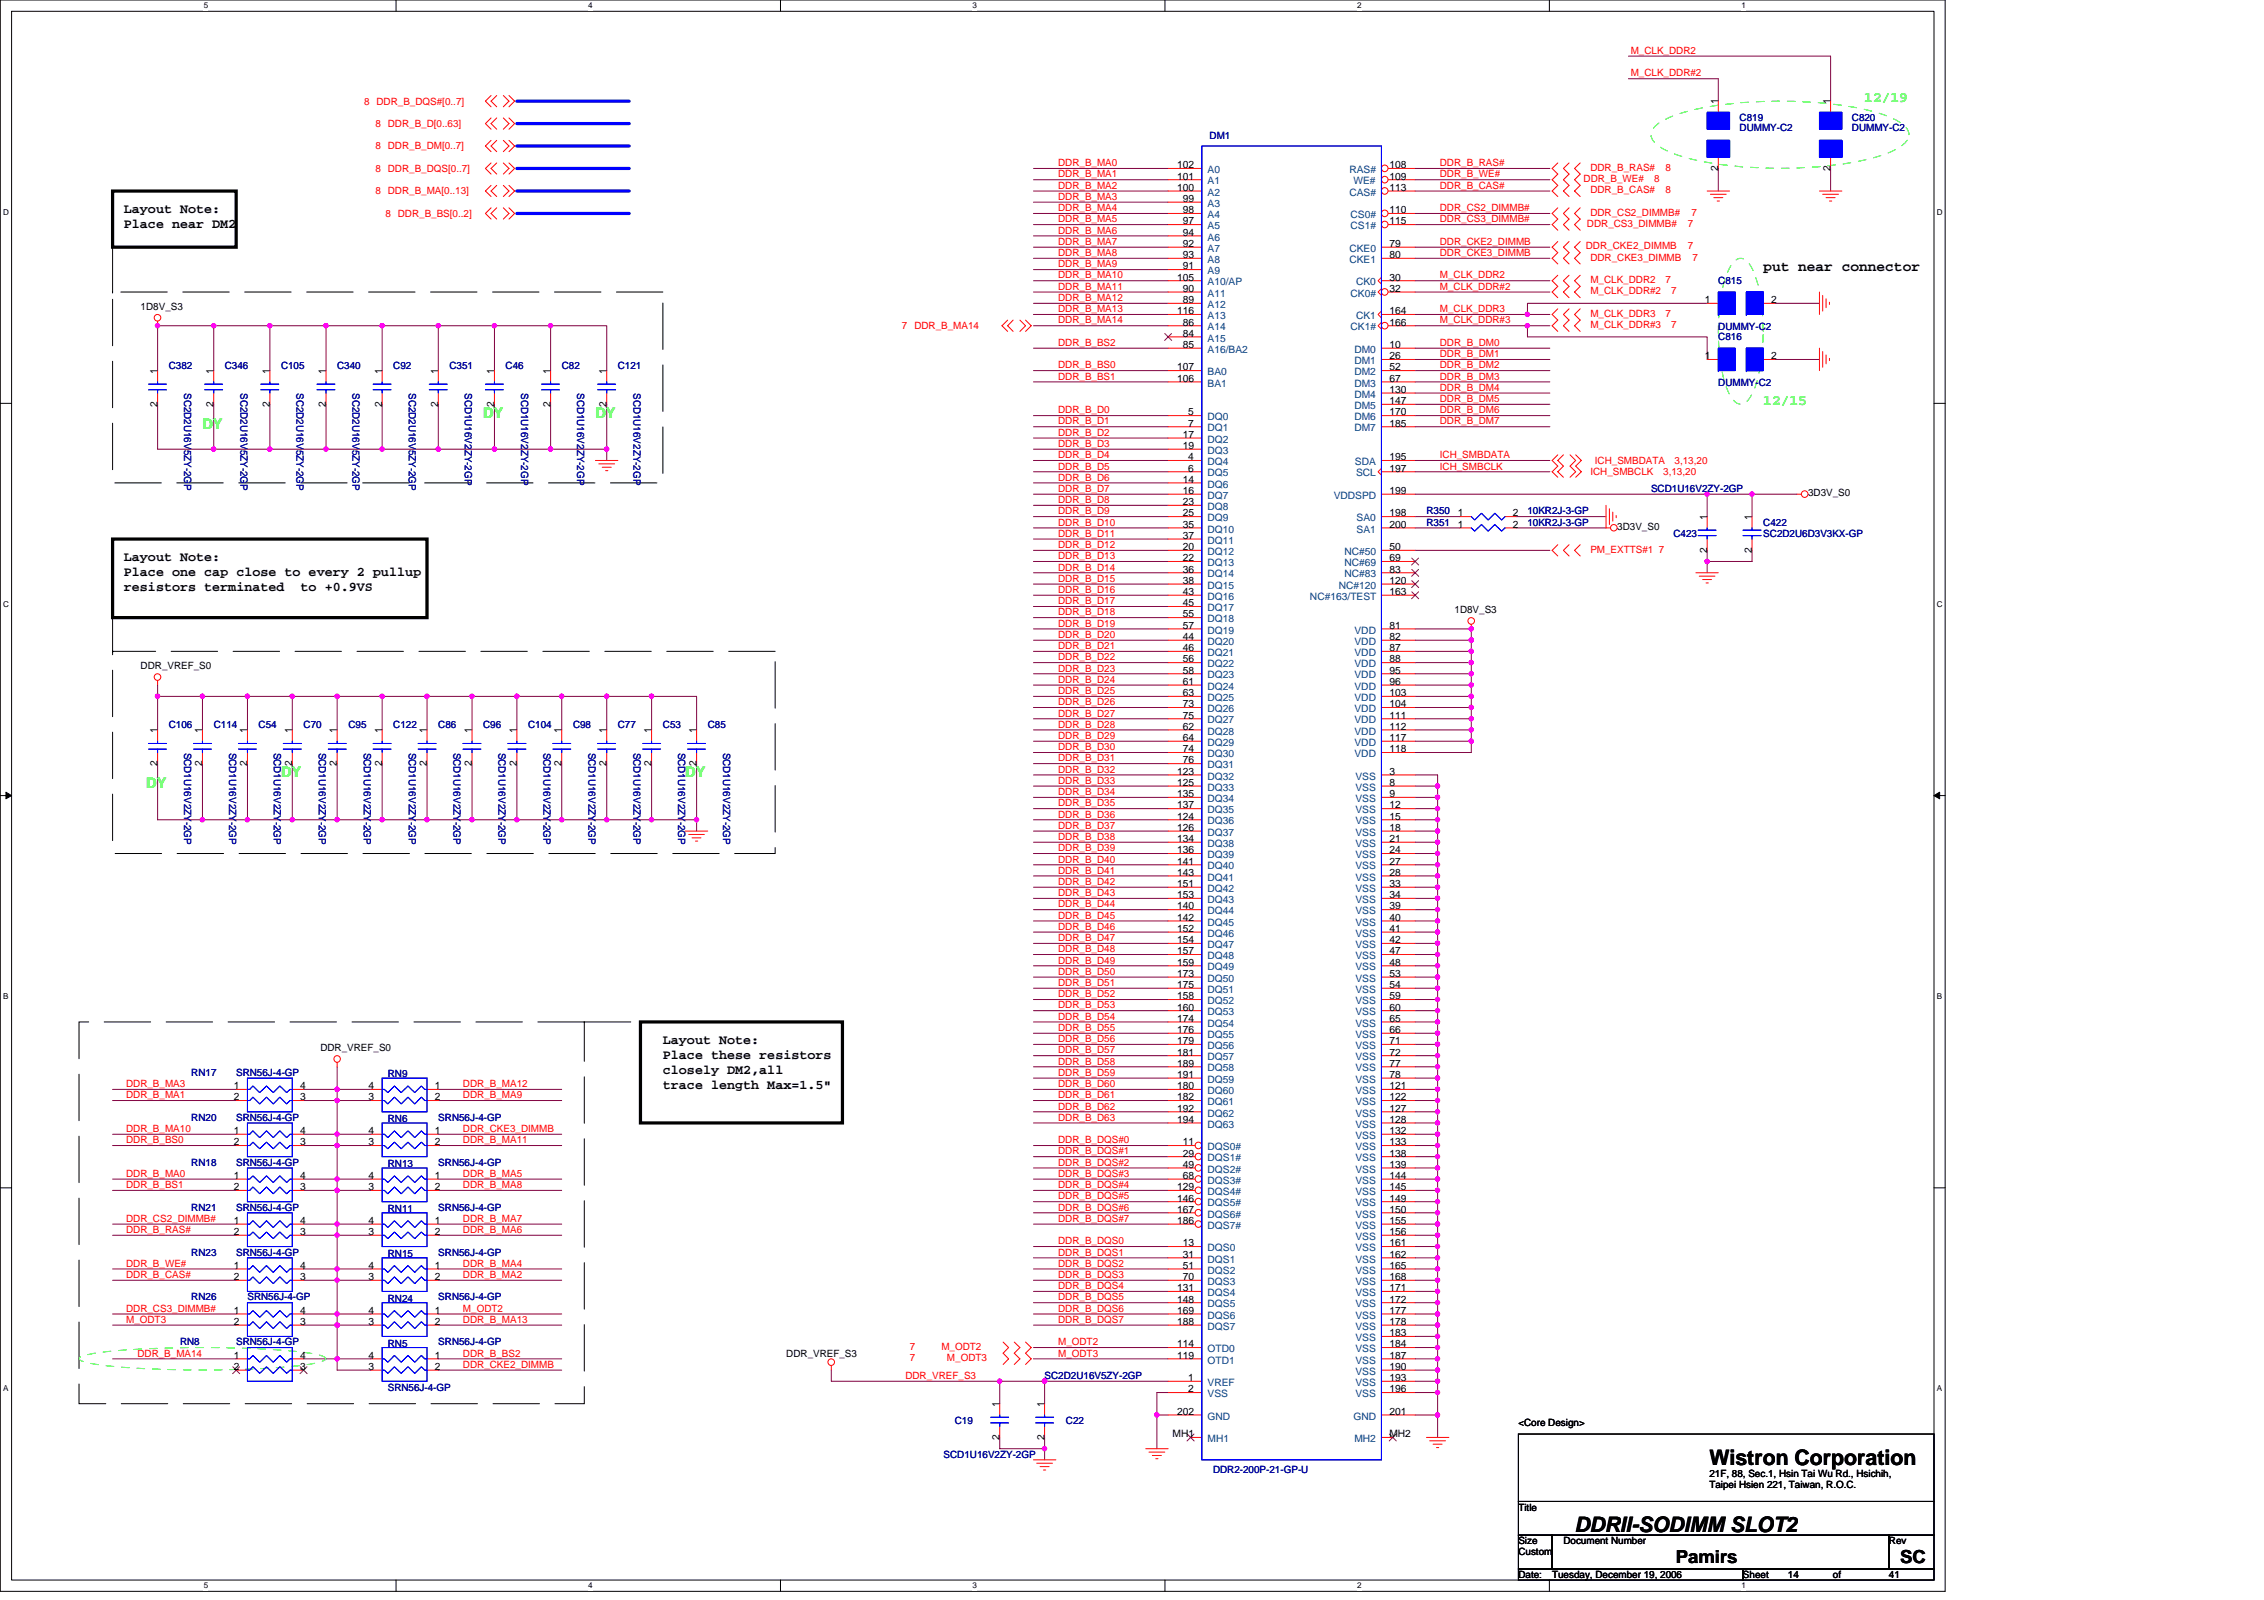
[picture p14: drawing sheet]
<svg xmlns="http://www.w3.org/2000/svg" width="297mm" height="210mm" viewBox="0 0 297 210" stroke-linecap="round" stroke-linejoin="round" font-family="sans-serif">
<defs><g id="words">
<g font-size="2.8">
<text x="224.3" y="192.2">Wistron Corporation</text>
<text x="206.6" y="201">DDRII-SODIMM SLOT2</text>
</g>
<g font-size="2.3">
<text x="219.9" y="205">Pamirs</text>
<text x="249.3" y="205">SC</text>
</g>
<g font-size="1.9" fill="#0f0">
<text x="244.6" y="13.4">12/19</text>
<text x="231.3" y="53.2">12/15</text>
<text x="26.6" y="56.3">DY</text>
<text x="63.4" y="54.8">DY</text>
<text x="78.1" y="54.8">DY</text>
<text x="36.9" y="101.9">DY</text>
<text x="89.9" y="101.9">DY</text>
<text x="19.2" y="103.4">DY</text>
</g>
<text font-size="1.9" x="231.3" y="35.5">put near connector</text>
<g font-size="1.8">
<text x="16.3" y="27.9">Layout Note:</text>
<text x="16.3" y="29.9">Place near DM2</text>
<text x="16.3" y="73.6">Layout Note:</text>
<text x="16.3" y="75.6">Place one cap close to every 2 pullup</text>
<text x="16.3" y="77.5">resistors terminated</text>
<text x="39.4" y="77.5">to +0.9VS</text>
<text x="87" y="137">Layout Note:</text>
<text x="87" y="138.9">Place these resistors</text>
<text x="87" y="140.9">closely DM2,all</text>
<text x="87" y="142.8">trace length Max=1.5&quot;</text>
</g>
<g font-size="1.3" fill="#f00">
<text x="213.9" y="10">M_CLK_DDR#2</text>
<text x="213.9" y="7.1">M_CLK_DDR2</text>
<text x="47.8" y="13.7">8 DDR_B_DQS#[0..7]</text>
<text x="49.3" y="16.7">8 DDR_B_D[0..63]</text>
<text x="49.3" y="19.6">8 DDR_B_DM[0..7]</text>
<text x="49.3" y="22.6">8 DDR_B_DQS[0..7]</text>
<text x="138.8" y="21.8">DDR_B_MA0</text>
<text x="138.8" y="23.3">DDR_B_MA1</text>
<text x="188.9" y="21.8">DDR_B_RAS#</text>
<text x="188.9" y="23.3">DDR_B_WE#</text>
<text x="207.8" y="23.9">DDR_B_WE#</text>
<text x="208.7" y="22.4">DDR_B_RAS#</text>
<text x="217" y="23.9">8</text>
<text x="218.5" y="22.4">8</text>
<text x="49.3" y="25.5">8 DDR_B_MA[0..13]</text>
<text x="50.6" y="28.4">8 DDR_B_BS[0..2]</text>
<text x="138.8" y="24.8">DDR_B_MA2</text>
<text x="138.8" y="26.2">DDR_B_MA3</text>
<text x="138.8" y="27.7">DDR_B_MA4</text>
<text x="138.8" y="29.2">DDR_B_MA5</text>
<text x="188.9" y="24.8">DDR_B_CAS#</text>
<text x="188.9" y="27.7">DDR_CS2_DIMMB#</text>
<text x="188.9" y="29.2">DDR_CS3_DIMMB#</text>
<text x="208.2" y="29.8">DDR_CS3_DIMMB#</text>
<text x="208.7" y="28.3">DDR_CS2_DIMMB#</text>
<text x="208.7" y="25.4">DDR_B_CAS#</text>
<text x="218.5" y="25.4">8</text>
<text x="221.5" y="29.8">7</text>
<text x="221.9" y="28.3">7</text>
<text x="138.8" y="30.6">DDR_B_MA6</text>
<text x="138.8" y="32.1">DDR_B_MA7</text>
<text x="138.8" y="33.6">DDR_B_MA8</text>
<text x="138.8" y="35.1">DDR_B_MA9</text>
<text x="188.9" y="33.6">DDR_CKE3_DIMMB</text>
<text x="188.9" y="32.1">DDR_CKE2_DIMMB</text>
<text x="208.1" y="32.7">DDR_CKE2_DIMMB</text>
<text x="208.7" y="34.2">DDR_CKE3_DIMMB</text>
<text x="221.5" y="32.7">7</text>
<text x="222.1" y="34.2">7</text>
<text x="138.8" y="36.5">DDR_B_MA10</text>
<text x="138.8" y="38">DDR_B_MA11</text>
<text x="138.8" y="39.5">DDR_B_MA12</text>
<text x="138.8" y="41">DDR_B_MA13</text>
<text x="188.9" y="36.5">M_CLK_DDR2</text>
<text x="188.9" y="38">M_CLK_DDR#2</text>
<text x="188.9" y="41">M_CLK_DDR3</text>
<text x="208.7" y="38.6">M_CLK_DDR#2</text>
<text x="208.7" y="37.1">M_CLK_DDR2</text>
<text x="208.7" y="41.6">M_CLK_DDR3</text>
<text x="218.5" y="37.1">7</text>
<text x="218.5" y="41.6">7</text>
<text x="219.3" y="38.6">7</text>
<text x="118.3" y="43.2">7 DDR_B_MA14</text>
<text x="138.8" y="45.4">DDR_B_BS2</text>
<text x="138.8" y="42.4">DDR_B_MA14</text>
<text x="188.9" y="45.4">DDR_B_DM0</text>
<text x="188.9" y="46.9">DDR_B_DM1</text>
<text x="188.9" y="42.4">M_CLK_DDR#3</text>
<text x="208.7" y="43">M_CLK_DDR#3</text>
<text x="219.3" y="43">7</text>
<text x="138.8" y="48.3">DDR_B_BS0</text>
<text x="138.8" y="49.8">DDR_B_BS1</text>
<text x="188.9" y="52.7">DDR_B_DM5</text>
<text x="188.9" y="48.3">DDR_B_DM2</text>
<text x="188.9" y="49.8">DDR_B_DM3</text>
<text x="188.9" y="51.3">DDR_B_DM4</text>
<text x="138.8" y="57.2">DDR_B_D2</text>
<text x="138.8" y="58.6">DDR_B_D3</text>
<text x="138.8" y="54.2">DDR_B_D0</text>
<text x="138.8" y="55.7">DDR_B_D1</text>
<text x="188.9" y="54.2">DDR_B_DM6</text>
<text x="188.9" y="55.7">DDR_B_DM7</text>
<text x="138.8" y="60.1">DDR_B_D4</text>
<text x="138.8" y="61.6">DDR_B_D5</text>
<text x="138.8" y="63.1">DDR_B_D6</text>
<text x="138.8" y="64.5">DDR_B_D7</text>
<text x="138.8" y="66">DDR_B_D8</text>
<text x="188.9" y="60.1">ICH_SMBDATA</text>
<text x="188.9" y="61.6">ICH_SMBCLK</text>
<text x="208.7" y="62.3">ICH_SMBCLK</text>
<text x="209.3" y="60.9">ICH_SMBDATA</text>
<text x="218.2" y="62.3">3,13,20</text>
<text x="219.7" y="60.9">3,13,20</text>
<text x="138.8" y="67.5">DDR_B_D9</text>
<text x="138.8" y="69">DDR_B_D10</text>
<text x="138.8" y="70.4">DDR_B_D11</text>
<text x="138.8" y="71.9">DDR_B_D12</text>
<text x="138.8" y="73.4">DDR_B_D13</text>
<text x="138.8" y="74.8">DDR_B_D14</text>
<text x="138.8" y="76.3">DDR_B_D15</text>
<text x="138.8" y="77.8">DDR_B_D16</text>
<text x="208.7" y="72.5">PM_EXTTS#1 7</text>
<text x="138.8" y="79.3">DDR_B_D17</text>
<text x="138.8" y="80.7">DDR_B_D18</text>
<text x="138.8" y="82.2">DDR_B_D19</text>
<text x="138.8" y="83.7">DDR_B_D20</text>
<text x="138.8" y="89.6">DDR_B_D24</text>
<text x="138.8" y="85.2">DDR_B_D21</text>
<text x="138.8" y="86.6">DDR_B_D22</text>
<text x="138.8" y="88.1">DDR_B_D23</text>
<text x="138.8" y="91.1">DDR_B_D25</text>
<text x="138.8" y="92.5">DDR_B_D26</text>
<text x="138.8" y="94">DDR_B_D27</text>
<text x="138.8" y="95.5">DDR_B_D28</text>
<text x="138.8" y="96.9">DDR_B_D29</text>
<text x="138.8" y="98.4">DDR_B_D30</text>
<text x="138.8" y="99.9">DDR_B_D31</text>
<text x="138.8" y="101.4">DDR_B_D32</text>
<text x="138.8" y="102.8">DDR_B_D33</text>
<text x="138.8" y="104.3">DDR_B_D34</text>
<text x="138.8" y="105.8">DDR_B_D35</text>
<text x="138.8" y="107.3">DDR_B_D36</text>
<text x="138.8" y="108.7">DDR_B_D37</text>
<text x="138.8" y="110.2">DDR_B_D38</text>
<text x="138.8" y="111.7">DDR_B_D39</text>
<text x="138.8" y="113.2">DDR_B_D40</text>
<text x="138.8" y="114.6">DDR_B_D41</text>
<text x="138.8" y="116.1">DDR_B_D42</text>
<text x="138.8" y="117.6">DDR_B_D43</text>
<text x="138.8" y="119">DDR_B_D44</text>
<text x="138.8" y="120.5">DDR_B_D45</text>
<text x="138.8" y="122">DDR_B_D46</text>
<text x="138.8" y="123.5">DDR_B_D47</text>
<text x="138.8" y="124.9">DDR_B_D48</text>
<text x="138.8" y="126.4">DDR_B_D49</text>
<text x="138.8" y="127.9">DDR_B_D50</text>
<text x="138.8" y="129.3">DDR_B_D51</text>
<text x="138.8" y="130.8">DDR_B_D52</text>
<text x="138.8" y="132.3">DDR_B_D53</text>
<text x="138.8" y="133.8">DDR_B_D54</text>
<text x="138.8" y="135.3">DDR_B_D55</text>
<text x="138.8" y="136.7">DDR_B_D56</text>
<text x="16.5" y="142.6">DDR_B_MA3</text>
<text x="60.7" y="142.6">DDR_B_MA12</text>
<text x="138.8" y="138.2">DDR_B_D57</text>
<text x="138.8" y="139.7">DDR_B_D58</text>
<text x="138.8" y="141.1">DDR_B_D59</text>
<text x="138.8" y="142.6">DDR_B_D60</text>
<text x="16.5" y="144.1">DDR_B_MA1</text>
<text x="16.5" y="150">DDR_B_BS0</text>
<text x="16.5" y="148.5">DDR_B_MA10</text>
<text x="60.7" y="148.5">DDR_CKE3_DIMMB</text>
<text x="60.7" y="150">DDR_B_MA11</text>
<text x="60.7" y="144.1">DDR_B_MA9</text>
<text x="138.8" y="144.1">DDR_B_D61</text>
<text x="138.8" y="145.6">DDR_B_D62</text>
<text x="138.8" y="147">DDR_B_D63</text>
<text x="138.8" y="150">DDR_B_DQS#0</text>
<text x="16.5" y="154.4">DDR_B_MA0</text>
<text x="16.5" y="155.9">DDR_B_BS1</text>
<text x="60.7" y="154.4">DDR_B_MA5</text>
<text x="60.7" y="155.9">DDR_B_MA8</text>
<text x="138.8" y="151.4">DDR_B_DQS#1</text>
<text x="138.8" y="152.9">DDR_B_DQS#2</text>
<text x="138.8" y="154.4">DDR_B_DQS#3</text>
<text x="138.8" y="155.9">DDR_B_DQS#4</text>
<text x="16.5" y="161.8">DDR_B_RAS#</text>
<text x="16.5" y="160.3">DDR_CS2_DIMMB#</text>
<text x="60.7" y="160.3">DDR_B_MA7</text>
<text x="60.7" y="161.8">DDR_B_MA6</text>
<text x="138.8" y="157.4">DDR_B_DQS#5</text>
<text x="138.8" y="158.8">DDR_B_DQS#6</text>
<text x="138.8" y="160.3">DDR_B_DQS#7</text>
<text x="16.5" y="167.7">DDR_B_CAS#</text>
<text x="16.5" y="166.2">DDR_B_WE#</text>
<text x="60.7" y="166.2">DDR_B_MA4</text>
<text x="60.7" y="167.7">DDR_B_MA2</text>
<text x="138.8" y="163.2">DDR_B_DQS0</text>
<text x="138.8" y="164.7">DDR_B_DQS1</text>
<text x="138.8" y="166.2">DDR_B_DQS2</text>
<text x="138.8" y="167.7">DDR_B_DQS3</text>
<text x="16.5" y="172.1">DDR_CS3_DIMMB#</text>
<text x="16.5" y="173.5">M_ODT3</text>
<text x="60.7" y="172.1">M_ODT2</text>
<text x="60.7" y="173.5">DDR_B_MA13</text>
<text x="138.8" y="169.1">DDR_B_DQS4</text>
<text x="138.8" y="170.6">DDR_B_DQS5</text>
<text x="138.8" y="172.1">DDR_B_DQS6</text>
<text x="138.8" y="173.5">DDR_B_DQS7</text>
<text x="18" y="178">DDR_B_MA14</text>
<text x="60.7" y="179.5">DDR_CKE2_DIMMB</text>
<text x="60.7" y="178">DDR_B_BS2</text>
<text x="119.4" y="178.6">7</text>
<text x="119.4" y="177.1">7</text>
<text x="123.5" y="177.1">M_ODT2</text>
<text x="124.2" y="178.6">M_ODT3</text>
<text x="138.8" y="176.5">M_ODT2</text>
<text x="138.8" y="178">M_ODT3</text>
<text x="118.8" y="180.9">DDR_VREF_S3</text>
</g>
<g font-size="1.3">
<text x="225.4" y="13.7" transform="rotate(-90 225.4 13.7)">1</text>
<text x="240.2" y="13.7" transform="rotate(-90 240.2 13.7)">1</text>
<text x="154.4" y="22.1">102</text>
<text x="154.4" y="23.6">101</text>
<text x="182.3" y="22.1">108</text>
<text x="182.3" y="23.6">109</text>
<text x="225.4" y="22.4" transform="rotate(-90 225.4 22.4)">2</text>
<text x="240.2" y="22.4" transform="rotate(-90 240.2 22.4)">2</text>
<text x="154.4" y="25">100</text>
<text x="155.2" y="26.5">99</text>
<text x="155.2" y="28">98</text>
<text x="155.2" y="29.4">97</text>
<text x="182.3" y="28">110</text>
<text x="182.3" y="29.4">115</text>
<text x="182.3" y="25">113</text>
<text x="155.2" y="30.9">94</text>
<text x="155.2" y="32.4">92</text>
<text x="155.2" y="33.9">93</text>
<text x="155.2" y="35.3">91</text>
<text x="182.3" y="32.4">79</text>
<text x="182.3" y="33.9">80</text>
<text x="18.5" y="40.7">1D8V_S3</text>
<text x="154.4" y="36.8">105</text>
<text x="154.4" y="41.2">116</text>
<text x="155.2" y="38.3">90</text>
<text x="155.2" y="39.8">89</text>
<text x="182.3" y="38.3">32</text>
<text x="182.3" y="36.8">30</text>
<text x="182.3" y="41.2">164</text>
<text x="223.7" y="39.8">1</text>
<text x="232.4" y="39.8">2</text>
<text x="155.2" y="42.7">86</text>
<text x="155.2" y="44.2">84</text>
<text x="155.2" y="45.7">85</text>
<text x="182.3" y="42.7">166</text>
<text x="182.3" y="45.7">10</text>
<text x="182.3" y="47.1">26</text>
<text x="223.7" y="47.1">1</text>
<text x="232.4" y="47.1">2</text>
<text x="20.7" y="53.3" transform="rotate(-90 20.7 53.3)">2</text>
<text x="20.7" y="49.1" transform="rotate(-90 20.7 49.1)">1</text>
<text x="28" y="53.3" transform="rotate(-90 28 53.3)">2</text>
<text x="28" y="49.1" transform="rotate(-90 28 49.1)">1</text>
<text x="35.4" y="53.3" transform="rotate(-90 35.4 53.3)">2</text>
<text x="35.4" y="49.1" transform="rotate(-90 35.4 49.1)">1</text>
<text x="42.8" y="53.3" transform="rotate(-90 42.8 53.3)">2</text>
<text x="42.8" y="49.1" transform="rotate(-90 42.8 49.1)">1</text>
<text x="50.1" y="53.3" transform="rotate(-90 50.1 53.3)">2</text>
<text x="50.1" y="49.1" transform="rotate(-90 50.1 49.1)">1</text>
<text x="57.5" y="53.3" transform="rotate(-90 57.5 53.3)">2</text>
<text x="57.5" y="49.1" transform="rotate(-90 57.5 49.1)">1</text>
<text x="64.9" y="53.3" transform="rotate(-90 64.9 53.3)">2</text>
<text x="64.9" y="49.1" transform="rotate(-90 64.9 49.1)">1</text>
<text x="72.2" y="53.3" transform="rotate(-90 72.2 53.3)">2</text>
<text x="72.2" y="49.1" transform="rotate(-90 72.2 49.1)">1</text>
<text x="79.6" y="53.3" transform="rotate(-90 79.6 53.3)">2</text>
<text x="79.6" y="49.1" transform="rotate(-90 79.6 49.1)">1</text>
<text x="154.4" y="48.6">107</text>
<text x="154.4" y="50.1">106</text>
<text x="182.3" y="48.6">52</text>
<text x="182.3" y="50.1">67</text>
<text x="182.3" y="51.5">130</text>
<text x="182.3" y="53">147</text>
<text x="155.2" y="57.4">17</text>
<text x="155.2" y="58.9">19</text>
<text x="155.9" y="54.5">5</text>
<text x="155.9" y="56">7</text>
<text x="182.3" y="54.5">170</text>
<text x="182.3" y="56">185</text>
<text x="155.2" y="63.3">14</text>
<text x="155.2" y="64.8">16</text>
<text x="155.9" y="60.4">4</text>
<text x="155.9" y="61.9">6</text>
<text x="182.3" y="64.8">199</text>
<text x="182.3" y="60.4">195</text>
<text x="182.3" y="61.9">197</text>
<text x="237.2" y="65.1">3D3V_S0</text>
<text x="155.2" y="66.3">23</text>
<text x="155.2" y="67.8">25</text>
<text x="155.2" y="69.2">35</text>
<text x="155.2" y="70.7">37</text>
<text x="182.3" y="67.8">198</text>
<text x="182.3" y="69.2">200</text>
<text x="191.3" y="67.8">1</text>
<text x="191.3" y="69.2">1</text>
<text x="198.5" y="67.8">2</text>
<text x="198.5" y="69.2">2</text>
<text x="212.2" y="69.6">3D3V_S0</text>
<text x="224" y="68.2" transform="rotate(-90 224 68.2)">1</text>
<text x="229.8" y="68.2" transform="rotate(-90 229.8 68.2)">1</text>
<text x="155.2" y="72.2">20</text>
<text x="155.2" y="73.6">22</text>
<text x="155.2" y="75.1">36</text>
<text x="155.2" y="76.6">38</text>
<text x="182.3" y="76.6">120</text>
<text x="182.3" y="72.2">50</text>
<text x="182.3" y="73.6">69</text>
<text x="182.3" y="75.1">83</text>
<text x="224" y="72.5" transform="rotate(-90 224 72.5)">2</text>
<text x="229.8" y="72.5" transform="rotate(-90 229.8 72.5)">2</text>
<text x="155.2" y="78.1">43</text>
<text x="155.2" y="79.5">45</text>
<text x="155.2" y="81">55</text>
<text x="155.2" y="82.5">57</text>
<text x="155.2" y="84">44</text>
<text x="182.3" y="78.1">163</text>
<text x="182.3" y="82.5">81</text>
<text x="182.3" y="84">82</text>
<text x="190.8" y="80.5">1D8V_S3</text>
<text x="18.5" y="87.8">DDR_VREF_S0</text>
<text x="155.2" y="85.4">46</text>
<text x="155.2" y="86.9">56</text>
<text x="155.2" y="88.4">58</text>
<text x="155.2" y="89.9">61</text>
<text x="182.3" y="85.4">87</text>
<text x="182.3" y="86.9">88</text>
<text x="182.3" y="88.4">95</text>
<text x="182.3" y="89.9">96</text>
<text x="155.2" y="91.3">63</text>
<text x="155.2" y="92.8">73</text>
<text x="155.2" y="94.3">75</text>
<text x="155.2" y="95.7">62</text>
<text x="182.3" y="91.3">103</text>
<text x="182.3" y="92.8">104</text>
<text x="182.3" y="94.3">111</text>
<text x="182.3" y="95.7">112</text>
<text x="20.7" y="100.5" transform="rotate(-90 20.7 100.5)">2</text>
<text x="20.7" y="96.2" transform="rotate(-90 20.7 96.2)">1</text>
<text x="26.5" y="100.5" transform="rotate(-90 26.5 100.5)">2</text>
<text x="26.5" y="96.2" transform="rotate(-90 26.5 96.2)">1</text>
<text x="32.4" y="100.5" transform="rotate(-90 32.4 100.5)">2</text>
<text x="32.4" y="96.2" transform="rotate(-90 32.4 96.2)">1</text>
<text x="38.3" y="100.5" transform="rotate(-90 38.3 100.5)">2</text>
<text x="38.3" y="96.2" transform="rotate(-90 38.3 96.2)">1</text>
<text x="44.2" y="100.5" transform="rotate(-90 44.2 100.5)">2</text>
<text x="44.2" y="96.2" transform="rotate(-90 44.2 96.2)">1</text>
<text x="50.1" y="100.5" transform="rotate(-90 50.1 100.5)">2</text>
<text x="50.1" y="96.2" transform="rotate(-90 50.1 96.2)">1</text>
<text x="56" y="100.5" transform="rotate(-90 56 100.5)">2</text>
<text x="56" y="96.2" transform="rotate(-90 56 96.2)">1</text>
<text x="61.9" y="100.5" transform="rotate(-90 61.9 100.5)">2</text>
<text x="61.9" y="96.2" transform="rotate(-90 61.9 96.2)">1</text>
<text x="67.8" y="100.5" transform="rotate(-90 67.8 100.5)">2</text>
<text x="67.8" y="96.2" transform="rotate(-90 67.8 96.2)">1</text>
<text x="73.7" y="100.5" transform="rotate(-90 73.7 100.5)">2</text>
<text x="73.7" y="96.2" transform="rotate(-90 73.7 96.2)">1</text>
<text x="79.6" y="100.5" transform="rotate(-90 79.6 100.5)">2</text>
<text x="79.6" y="96.2" transform="rotate(-90 79.6 96.2)">1</text>
<text x="85.5" y="100.5" transform="rotate(-90 85.5 100.5)">2</text>
<text x="85.5" y="96.2" transform="rotate(-90 85.5 96.2)">1</text>
<text x="91.4" y="100.5" transform="rotate(-90 91.4 100.5)">2</text>
<text x="91.4" y="96.2" transform="rotate(-90 91.4 96.2)">1</text>
<text x="154.4" y="101.6">123</text>
<text x="155.2" y="97.2">64</text>
<text x="155.2" y="98.7">74</text>
<text x="155.2" y="100.2">76</text>
<text x="182.3" y="101.6">3</text>
<text x="182.3" y="97.2">117</text>
<text x="182.3" y="98.7">118</text>
<text x="154.4" y="103.1">125</text>
<text x="154.4" y="104.6">135</text>
<text x="154.4" y="106.1">137</text>
<text x="154.4" y="107.5">124</text>
<text x="182.3" y="103.1">8</text>
<text x="182.3" y="104.6">9</text>
<text x="182.3" y="106.1">12</text>
<text x="182.3" y="107.5">15</text>
<text x="154.4" y="109">126</text>
<text x="154.4" y="110.5">134</text>
<text x="154.4" y="112">136</text>
<text x="154.4" y="113.4">141</text>
<text x="182.3" y="109">18</text>
<text x="182.3" y="110.5">21</text>
<text x="182.3" y="112">24</text>
<text x="182.3" y="113.4">27</text>
<text x="154.4" y="114.9">143</text>
<text x="154.4" y="116.4">151</text>
<text x="154.4" y="117.8">153</text>
<text x="154.4" y="119.3">140</text>
<text x="182.3" y="114.9">28</text>
<text x="182.3" y="116.4">33</text>
<text x="182.3" y="117.8">34</text>
<text x="182.3" y="119.3">39</text>
<text x="154.4" y="120.8">142</text>
<text x="154.4" y="122.3">152</text>
<text x="154.4" y="123.7">154</text>
<text x="154.4" y="125.2">157</text>
<text x="182.3" y="120.8">40</text>
<text x="182.3" y="122.3">41</text>
<text x="182.3" y="123.7">42</text>
<text x="182.3" y="125.2">47</text>
<text x="154.4" y="126.7">159</text>
<text x="154.4" y="128.2">173</text>
<text x="154.4" y="129.6">175</text>
<text x="154.4" y="131.1">158</text>
<text x="182.3" y="126.7">48</text>
<text x="182.3" y="128.2">53</text>
<text x="182.3" y="129.6">54</text>
<text x="182.3" y="131.1">59</text>
<text x="42" y="137.9">DDR_VREF_S0</text>
<text x="154.4" y="132.6">160</text>
<text x="154.4" y="134">174</text>
<text x="154.4" y="135.5">176</text>
<text x="154.4" y="137">179</text>
<text x="182.3" y="132.6">60</text>
<text x="182.3" y="134">65</text>
<text x="182.3" y="135.5">66</text>
<text x="182.3" y="137">71</text>
<text x="30.7" y="142.9">1</text>
<text x="39.4" y="142.9">4</text>
<text x="48.4" y="142.9">4</text>
<text x="57.1" y="142.9">1</text>
<text x="154.4" y="138.5">181</text>
<text x="154.4" y="139.9">189</text>
<text x="154.4" y="141.4">191</text>
<text x="154.4" y="142.9">180</text>
<text x="182.3" y="138.5">72</text>
<text x="182.3" y="139.9">77</text>
<text x="182.3" y="141.4">78</text>
<text x="182.3" y="142.9">121</text>
<text x="30.7" y="144.4">2</text>
<text x="30.7" y="148.8">1</text>
<text x="39.4" y="144.4">3</text>
<text x="39.4" y="148.8">4</text>
<text x="48.4" y="148.8">4</text>
<text x="48.4" y="144.4">3</text>
<text x="57.1" y="148.8">1</text>
<text x="57.1" y="144.4">2</text>
<text x="154.4" y="144.4">182</text>
<text x="154.4" y="145.8">192</text>
<text x="154.4" y="147.3">194</text>
<text x="182.3" y="144.4">122</text>
<text x="182.3" y="145.8">127</text>
<text x="182.3" y="147.3">128</text>
<text x="182.3" y="148.8">132</text>
<text x="30.7" y="154.7">1</text>
<text x="30.7" y="150.3">2</text>
<text x="39.4" y="154.7">4</text>
<text x="39.4" y="150.3">3</text>
<text x="48.4" y="150.3">3</text>
<text x="48.4" y="154.7">4</text>
<text x="57.1" y="150.3">2</text>
<text x="57.1" y="154.7">1</text>
<text x="155.2" y="150.3">11</text>
<text x="155.2" y="151.7">29</text>
<text x="155.2" y="153.2">49</text>
<text x="155.2" y="154.7">68</text>
<text x="182.3" y="150.3">133</text>
<text x="182.3" y="151.7">138</text>
<text x="182.3" y="153.2">139</text>
<text x="182.3" y="154.7">144</text>
<text x="30.7" y="156.1">2</text>
<text x="30.7" y="160.6">1</text>
<text x="39.4" y="156.1">3</text>
<text x="39.4" y="160.6">4</text>
<text x="48.4" y="156.1">3</text>
<text x="48.4" y="160.6">4</text>
<text x="57.1" y="156.1">2</text>
<text x="57.1" y="160.6">1</text>
<text x="154.4" y="156.1">129</text>
<text x="154.4" y="157.6">146</text>
<text x="154.4" y="159.1">167</text>
<text x="154.4" y="160.6">186</text>
<text x="182.3" y="156.1">145</text>
<text x="182.3" y="157.6">149</text>
<text x="182.3" y="159.1">150</text>
<text x="182.3" y="160.6">155</text>
<text x="30.7" y="166.5">1</text>
<text x="30.7" y="167.9">2</text>
<text x="30.7" y="162">2</text>
<text x="39.4" y="167.9">3</text>
<text x="39.4" y="166.5">4</text>
<text x="39.4" y="162">3</text>
<text x="48.4" y="167.9">3</text>
<text x="48.4" y="166.5">4</text>
<text x="48.4" y="162">3</text>
<text x="57.1" y="166.5">1</text>
<text x="57.1" y="167.9">2</text>
<text x="57.1" y="162">2</text>
<text x="155.2" y="163.5">13</text>
<text x="155.2" y="165">31</text>
<text x="155.2" y="166.5">51</text>
<text x="155.2" y="167.9">70</text>
<text x="182.3" y="162">156</text>
<text x="182.3" y="163.5">161</text>
<text x="182.3" y="165">162</text>
<text x="182.3" y="166.5">165</text>
<text x="182.3" y="167.9">168</text>
<text x="30.7" y="172.4">1</text>
<text x="30.7" y="173.8">2</text>
<text x="39.4" y="173.8">3</text>
<text x="39.4" y="172.4">4</text>
<text x="48.4" y="173.8">3</text>
<text x="48.4" y="172.4">4</text>
<text x="57.1" y="172.4">1</text>
<text x="57.1" y="173.8">2</text>
<text x="154.4" y="169.4">131</text>
<text x="154.4" y="170.9">148</text>
<text x="154.4" y="172.4">169</text>
<text x="154.4" y="173.8">188</text>
<text x="182.3" y="169.4">171</text>
<text x="182.3" y="170.9">172</text>
<text x="182.3" y="172.4">177</text>
<text x="182.3" y="173.8">178</text>
<text x="30.7" y="178.2">1</text>
<text x="30.7" y="179.7">2</text>
<text x="39.4" y="179.7">3</text>
<text x="39.4" y="178.2">4</text>
<text x="48.4" y="179.7">3</text>
<text x="48.4" y="178.2">4</text>
<text x="57.1" y="178.2">1</text>
<text x="57.1" y="179.7">2</text>
<text x="103.2" y="178">DDR_VREF_S3</text>
<text x="154.4" y="176.8">114</text>
<text x="154.4" y="178.2">119</text>
<text x="182.3" y="175.3">183</text>
<text x="182.3" y="176.8">184</text>
<text x="182.3" y="178.2">187</text>
<text x="182.3" y="179.7">190</text>
<text x="131.1" y="184.6" transform="rotate(-90 131.1 184.6)">1</text>
<text x="137" y="184.6" transform="rotate(-90 137 184.6)">1</text>
<text x="154.4" y="185.6">202</text>
<text x="155.9" y="181.2">1</text>
<text x="155.9" y="182.7">2</text>
<text x="182.3" y="181.2">193</text>
<text x="182.3" y="182.7">196</text>
<text x="182.3" y="185.6">201</text>
<text x="131.1" y="188.9" transform="rotate(-90 131.1 188.9)">2</text>
<text x="137" y="188.9" transform="rotate(-90 137 188.9)">2</text>
<text x="153.8" y="188.6">MH1</text>
<text x="182.3" y="188.6">MH2</text>
<text x="199.2" y="187.1">&lt;Core Design&gt;</text>
<text x="224.3" y="193.7">21F, 88, Sec.1, Hsin Tai Wu Rd., Hsichih,</text>
<text x="224.3" y="195.2">Taipei Hsien 221, Taiwan, R.O.C.</text>
<text x="199.2" y="198.2">Title</text>
<text x="199.2" y="202.6">Size</text>
<text x="205.1" y="202.6">Document Number</text>
<text x="247.8" y="202.6">Rev</text>
<text x="199.2" y="207">Date:</text>
<text x="199.2" y="204">Custom</text>
<text x="203.6" y="207">Tuesday, December 19, 2006</text>
<text x="228.7" y="207">Sheet</text>
<text x="234.6" y="207">14</text>
<text x="240.5" y="207">of</text>
<text x="247.8" y="207">41</text>
</g>
<g font-size="1.3" fill="#000080">
<text x="228.2" y="15.9">C819</text>
<text x="228.2" y="17.3">DUMMY-C2</text>
<text x="243" y="15.9">C820</text>
<text x="243" y="17.3">DUMMY-C2</text>
<text x="158.7" y="18.3">DM1</text>
<text x="225.4" y="37.3">C815</text>
<text x="225.4" y="44.7">C816</text>
<text x="225.4" y="43.3">DUMMY-C2</text>
<text x="22.1" y="48.3">C382</text>
<text x="24.2" y="51.6" transform="rotate(90 24.2 51.6)">SC2D2U16V5ZY-2GP</text>
<text x="29.5" y="48.3">C346</text>
<text x="31.5" y="51.6" transform="rotate(90 31.5 51.6)">SC2D2U16V5ZY-2GP</text>
<text x="36.9" y="48.3">C105</text>
<text x="38.9" y="51.6" transform="rotate(90 38.9 51.6)">SC2D2U16V5ZY-2GP</text>
<text x="44.2" y="48.3">C340</text>
<text x="46.3" y="51.6" transform="rotate(90 46.3 51.6)">SC2D2U16V5ZY-2GP</text>
<text x="51.6" y="48.3">C92</text>
<text x="53.6" y="51.6" transform="rotate(90 53.6 51.6)">SC2D2U16V5ZY-2GP</text>
<text x="59" y="48.3">C351</text>
<text x="61" y="51.6" transform="rotate(90 61 51.6)">SCD1U16V2ZY-2GP</text>
<text x="66.3" y="48.3">C46</text>
<text x="68.4" y="51.6" transform="rotate(90 68.4 51.6)">SCD1U16V2ZY-2GP</text>
<text x="73.7" y="48.3">C82</text>
<text x="75.7" y="51.6" transform="rotate(90 75.7 51.6)">SCD1U16V2ZY-2GP</text>
<text x="81.1" y="48.3">C121</text>
<text x="83.1" y="51.6" transform="rotate(90 83.1 51.6)">SCD1U16V2ZY-2GP</text>
<text x="225.4" y="50.7">DUMMY-C2</text>
<text x="216.6" y="64.5">SCD1U16V2ZY-2GP</text>
<text x="187.2" y="67.5">R350</text>
<text x="187.2" y="69">R351</text>
<text x="200.4" y="67.5">10KR2J-3-GP</text>
<text x="200.4" y="69">10KR2J-3-GP</text>
<text x="219.6" y="70.4">C423</text>
<text x="231.3" y="69">C422</text>
<text x="231.3" y="70.4">SC2D2U6D3V3KX-GP</text>
<text x="22.1" y="95.5">C106</text>
<text x="28" y="95.5">C114</text>
<text x="33.9" y="95.5">C54</text>
<text x="39.8" y="95.5">C70</text>
<text x="45.7" y="95.5">C95</text>
<text x="51.6" y="95.5">C122</text>
<text x="57.5" y="95.5">C86</text>
<text x="63.4" y="95.5">C96</text>
<text x="69.3" y="95.5">C104</text>
<text x="75.2" y="95.5">C98</text>
<text x="81.1" y="95.5">C77</text>
<text x="87" y="95.5">C53</text>
<text x="92.9" y="95.5">C85</text>
<text x="24.2" y="98.7" transform="rotate(90 24.2 98.7)">SCD1U16V2ZY-2GP</text>
<text x="30.1" y="98.7" transform="rotate(90 30.1 98.7)">SCD1U16V2ZY-2GP</text>
<text x="35.9" y="98.7" transform="rotate(90 35.9 98.7)">SCD1U16V2ZY-2GP</text>
<text x="41.8" y="98.7" transform="rotate(90 41.8 98.7)">SCD1U16V2ZY-2GP</text>
<text x="47.7" y="98.7" transform="rotate(90 47.7 98.7)">SCD1U16V2ZY-2GP</text>
<text x="53.6" y="98.7" transform="rotate(90 53.6 98.7)">SCD1U16V2ZY-2GP</text>
<text x="59.5" y="98.7" transform="rotate(90 59.5 98.7)">SCD1U16V2ZY-2GP</text>
<text x="65.4" y="98.7" transform="rotate(90 65.4 98.7)">SCD1U16V2ZY-2GP</text>
<text x="71.3" y="98.7" transform="rotate(90 71.3 98.7)">SCD1U16V2ZY-2GP</text>
<text x="77.2" y="98.7" transform="rotate(90 77.2 98.7)">SCD1U16V2ZY-2GP</text>
<text x="83.1" y="98.7" transform="rotate(90 83.1 98.7)">SCD1U16V2ZY-2GP</text>
<text x="89" y="98.7" transform="rotate(90 89 98.7)">SCD1U16V2ZY-2GP</text>
<text x="94.9" y="98.7" transform="rotate(90 94.9 98.7)">SCD1U16V2ZY-2GP</text>
<text x="25.1" y="141.1">RN17</text>
<text x="31" y="141.1">SRN56J-4-GP</text>
<text x="50.9" y="141.3">RN9</text>
<text x="25.1" y="147">RN20</text>
<text x="31" y="147">SRN56J-4-GP</text>
<text x="50.9" y="147.2">RN6</text>
<text x="57.5" y="147">SRN56J-4-GP</text>
<text x="25.1" y="152.9">RN18</text>
<text x="31" y="152.9">SRN56J-4-GP</text>
<text x="50.9" y="153.1">RN13</text>
<text x="57.5" y="152.9">SRN56J-4-GP</text>
<text x="25.1" y="158.8">RN21</text>
<text x="31" y="158.8">SRN56J-4-GP</text>
<text x="50.9" y="159">RN11</text>
<text x="57.5" y="158.8">SRN56J-4-GP</text>
<text x="25.1" y="164.7">RN23</text>
<text x="31" y="164.7">SRN56J-4-GP</text>
<text x="50.9" y="164.9">RN15</text>
<text x="57.5" y="164.7">SRN56J-4-GP</text>
<text x="25.1" y="170.6">RN26</text>
<text x="32.5" y="170.6">SRN56J-4-GP</text>
<text x="50.9" y="170.8">RN24</text>
<text x="57.5" y="170.6">SRN56J-4-GP</text>
<text x="23.6" y="176.5">RN8</text>
<text x="31" y="176.5">SRN56J-4-GP</text>
<text x="50.9" y="176.7">RN5</text>
<text x="57.5" y="176.5">SRN56J-4-GP</text>
<text x="50.9" y="182.5">SRN56J-4-GP</text>
<text x="137.1" y="180.9">SC2D2U16V5ZY-2GP</text>
<text x="123.8" y="191.2">SCD1U16V2ZY-2GP</text>
<text x="125.3" y="186.8">C19</text>
<text x="139.8" y="186.8">C22</text>
<text x="159.1" y="193.3">DDR2-200P-21-GP-U</text>
</g>
<g font-size="1.3" fill="#004080">
<text x="158.4" y="22.7">A0</text>
<text x="177" y="22.7">RAS#</text>
<text x="158.4" y="24.2">A1</text>
<text x="158.4" y="25.7">A2</text>
<text x="158.4" y="27.1">A3</text>
<text x="158.4" y="28.6">A4</text>
<text x="177" y="25.7">CAS#</text>
<text x="177.2" y="28.6">CS0#</text>
<text x="177.6" y="24.2">WE#</text>
<text x="158.4" y="30.1">A5</text>
<text x="158.4" y="31.6">A6</text>
<text x="158.4" y="33">A7</text>
<text x="158.4" y="34.5">A8</text>
<text x="158.4" y="36">A9</text>
<text x="177" y="33">CKE0</text>
<text x="177" y="34.5">CKE1</text>
<text x="177.2" y="30.1">CS1#</text>
<text x="158.4" y="37.4">A10/AP</text>
<text x="158.4" y="38.9">A11</text>
<text x="158.4" y="40.4">A12</text>
<text x="158.4" y="41.9">A13</text>
<text x="177.2" y="38.9">CK0#</text>
<text x="177.9" y="37.4">CK0</text>
<text x="177.9" y="41.9">CK1</text>
<text x="158.4" y="43.3">A14</text>
<text x="158.4" y="44.8">A15</text>
<text x="158.4" y="46.3">A16/BA2</text>
<text x="177.2" y="43.3">CK1#</text>
<text x="177.7" y="46.3">DM0</text>
<text x="177.7" y="47.8">DM1</text>
<text x="158.4" y="49.2">BA0</text>
<text x="158.4" y="50.7">BA1</text>
<text x="177.7" y="49.2">DM2</text>
<text x="177.7" y="50.7">DM3</text>
<text x="177.7" y="52.2">DM4</text>
<text x="177.7" y="53.7">DM5</text>
<text x="158.4" y="55.1">DQ0</text>
<text x="158.4" y="56.6">DQ1</text>
<text x="158.4" y="58.1">DQ2</text>
<text x="158.4" y="59.5">DQ3</text>
<text x="177.7" y="55.1">DM6</text>
<text x="177.7" y="56.6">DM7</text>
<text x="158.4" y="61">DQ4</text>
<text x="158.4" y="62.5">DQ5</text>
<text x="158.4" y="64">DQ6</text>
<text x="158.4" y="65.4">DQ7</text>
<text x="175" y="65.4">VDDSPD</text>
<text x="177.8" y="61">SDA</text>
<text x="177.9" y="62.5">SCL</text>
<text x="158.4" y="66.9">DQ8</text>
<text x="158.4" y="68.4">DQ9</text>
<text x="158.4" y="69.9">DQ10</text>
<text x="158.4" y="71.3">DQ11</text>
<text x="178" y="68.4">SA0</text>
<text x="178" y="69.9">SA1</text>
<text x="158.4" y="72.8">DQ12</text>
<text x="158.4" y="74.3">DQ13</text>
<text x="158.4" y="75.8">DQ14</text>
<text x="158.4" y="77.2">DQ15</text>
<text x="175.6" y="77.2">NC#120</text>
<text x="176.4" y="72.8">NC#50</text>
<text x="176.4" y="74.3">NC#69</text>
<text x="176.4" y="75.8">NC#83</text>
<text x="158.4" y="78.7">DQ16</text>
<text x="158.4" y="80.2">DQ17</text>
<text x="158.4" y="81.6">DQ18</text>
<text x="158.4" y="83.1">DQ19</text>
<text x="171.9" y="78.7">NC#163/TEST</text>
<text x="177.7" y="83.1">VDD</text>
<text x="158.4" y="84.6">DQ20</text>
<text x="158.4" y="86.1">DQ21</text>
<text x="158.4" y="87.5">DQ22</text>
<text x="158.4" y="89">DQ23</text>
<text x="177.7" y="84.6">VDD</text>
<text x="177.7" y="86.1">VDD</text>
<text x="177.7" y="87.5">VDD</text>
<text x="177.7" y="89">VDD</text>
<text x="158.4" y="90.5">DQ24</text>
<text x="158.4" y="92">DQ25</text>
<text x="158.4" y="93.4">DQ26</text>
<text x="158.4" y="94.9">DQ27</text>
<text x="177.7" y="90.5">VDD</text>
<text x="177.7" y="92">VDD</text>
<text x="177.7" y="93.4">VDD</text>
<text x="177.7" y="94.9">VDD</text>
<text x="158.4" y="96.4">DQ28</text>
<text x="158.4" y="97.9">DQ29</text>
<text x="158.4" y="99.3">DQ30</text>
<text x="158.4" y="100.8">DQ31</text>
<text x="177.7" y="96.4">VDD</text>
<text x="177.7" y="97.9">VDD</text>
<text x="177.7" y="99.3">VDD</text>
<text x="158.4" y="102.3">DQ32</text>
<text x="158.4" y="103.7">DQ33</text>
<text x="158.4" y="105.2">DQ34</text>
<text x="158.4" y="106.7">DQ35</text>
<text x="177.8" y="102.3">VSS</text>
<text x="177.8" y="103.7">VSS</text>
<text x="177.8" y="105.2">VSS</text>
<text x="177.8" y="106.7">VSS</text>
<text x="158.4" y="108.2">DQ36</text>
<text x="158.4" y="109.6">DQ37</text>
<text x="158.4" y="111.1">DQ38</text>
<text x="158.4" y="112.6">DQ39</text>
<text x="177.8" y="108.2">VSS</text>
<text x="177.8" y="109.6">VSS</text>
<text x="177.8" y="111.1">VSS</text>
<text x="177.8" y="112.6">VSS</text>
<text x="158.4" y="114.1">DQ40</text>
<text x="158.4" y="115.5">DQ41</text>
<text x="158.4" y="117">DQ42</text>
<text x="158.4" y="118.5">DQ43</text>
<text x="158.4" y="120">DQ44</text>
<text x="177.8" y="114.1">VSS</text>
<text x="177.8" y="115.5">VSS</text>
<text x="177.8" y="117">VSS</text>
<text x="177.8" y="118.5">VSS</text>
<text x="177.8" y="120">VSS</text>
<text x="158.4" y="121.4">DQ45</text>
<text x="158.4" y="122.9">DQ46</text>
<text x="158.4" y="124.4">DQ47</text>
<text x="158.4" y="125.8">DQ48</text>
<text x="177.8" y="121.4">VSS</text>
<text x="177.8" y="122.9">VSS</text>
<text x="177.8" y="124.4">VSS</text>
<text x="177.8" y="125.8">VSS</text>
<text x="158.4" y="127.3">DQ49</text>
<text x="158.4" y="128.8">DQ50</text>
<text x="158.4" y="130.3">DQ51</text>
<text x="158.4" y="131.7">DQ52</text>
<text x="177.8" y="127.3">VSS</text>
<text x="177.8" y="128.8">VSS</text>
<text x="177.8" y="130.3">VSS</text>
<text x="177.8" y="131.7">VSS</text>
<text x="158.4" y="133.2">DQ53</text>
<text x="158.4" y="134.7">DQ54</text>
<text x="158.4" y="136.2">DQ55</text>
<text x="158.4" y="137.6">DQ56</text>
<text x="177.8" y="133.2">VSS</text>
<text x="177.8" y="134.7">VSS</text>
<text x="177.8" y="136.2">VSS</text>
<text x="177.8" y="137.6">VSS</text>
<text x="158.4" y="139.1">DQ57</text>
<text x="158.4" y="140.6">DQ58</text>
<text x="158.4" y="142">DQ59</text>
<text x="158.4" y="143.5">DQ60</text>
<text x="177.8" y="139.1">VSS</text>
<text x="177.8" y="140.6">VSS</text>
<text x="177.8" y="142">VSS</text>
<text x="177.8" y="143.5">VSS</text>
<text x="158.4" y="145">DQ61</text>
<text x="158.4" y="146.5">DQ62</text>
<text x="158.4" y="147.9">DQ63</text>
<text x="177.8" y="145">VSS</text>
<text x="177.8" y="146.5">VSS</text>
<text x="177.8" y="147.9">VSS</text>
<text x="177.8" y="149.4">VSS</text>
<text x="158.4" y="150.9">DQS0#</text>
<text x="158.4" y="152.4">DQS1#</text>
<text x="158.4" y="153.8">DQS2#</text>
<text x="158.4" y="155.3">DQS3#</text>
<text x="177.8" y="150.9">VSS</text>
<text x="177.8" y="152.4">VSS</text>
<text x="177.8" y="153.8">VSS</text>
<text x="177.8" y="155.3">VSS</text>
<text x="158.4" y="156.8">DQS4#</text>
<text x="158.4" y="158.3">DQS5#</text>
<text x="158.4" y="159.7">DQS6#</text>
<text x="158.4" y="161.2">DQS7#</text>
<text x="177.8" y="156.8">VSS</text>
<text x="177.8" y="158.3">VSS</text>
<text x="177.8" y="159.7">VSS</text>
<text x="177.8" y="161.2">VSS</text>
<text x="158.4" y="164.1">DQS0</text>
<text x="158.4" y="165.6">DQS1</text>
<text x="158.4" y="167.1">DQS2</text>
<text x="177.8" y="162.7">VSS</text>
<text x="177.8" y="164.1">VSS</text>
<text x="177.8" y="165.6">VSS</text>
<text x="177.8" y="167.1">VSS</text>
<text x="158.4" y="168.6">DQS3</text>
<text x="158.4" y="170">DQS4</text>
<text x="158.4" y="171.5">DQS5</text>
<text x="158.4" y="173">DQS6</text>
<text x="177.8" y="168.6">VSS</text>
<text x="177.8" y="170">VSS</text>
<text x="177.8" y="171.5">VSS</text>
<text x="177.8" y="173">VSS</text>
<text x="158.4" y="174.5">DQS7</text>
<text x="158.4" y="177.4">OTD0</text>
<text x="158.4" y="178.9">OTD1</text>
<text x="177.8" y="174.5">VSS</text>
<text x="177.8" y="175.9">VSS</text>
<text x="177.8" y="177.4">VSS</text>
<text x="177.8" y="178.9">VSS</text>
<text x="158.4" y="181.8">VREF</text>
<text x="158.4" y="183.3">VSS</text>
<text x="177.8" y="180.4">VSS</text>
<text x="177.8" y="181.8">VSS</text>
<text x="177.8" y="183.3">VSS</text>
<text x="158.4" y="186.2">GND</text>
<text x="158.4" y="189.2">MH1</text>
<text x="177.6" y="186.2">GND</text>
<text x="177.7" y="189.2">MH2</text>
</g>
<g font-size="1.1">
<text x="26.7" y="1.1">5</text>
<text x="77.2" y="1.1">4</text>
<text x="127.6" y="1.1">3</text>
<text x="178.1" y="1.1">2</text>
<text x="228.5" y="1.1">1</text>
<text x=".4" y="28.2">D</text>
<text x="254.1" y="28.2">D</text>
<text x=".4" y="79.6">C</text>
<text x="254.1" y="79.6">C</text>
<text x=".4" y="131">B</text>
<text x="254.1" y="131">B</text>
<text x=".4" y="182.5">A</text>
<text x="254.1" y="182.5">A</text>
<text x="26.7" y="208.4">5</text>
<text x="77.2" y="208.4">4</text>
<text x="127.6" y="208.4">3</text>
<text x="178.1" y="208.4">2</text>
<text x="228.5" y="208.4">1</text>
</g>
</g></defs>
<path d="M0 0h255.2v208.8h-255.2zM1.5 1.5h252.2v205.8h-252.2z" fill="none" stroke="#000" stroke-width=".13"/>
<g fill="#fff">
<path d="M26.7 .1h.6v1.2h-.6z"/>
<path d="M26.7 207.4h.6v1.2h-.6z"/>
</g>
<path d="M52 0v1.5M52 207.3v1.5" fill="none" stroke="#000" stroke-width=".13"/>
<g fill="#fff">
<path d="M77.2 .1h.5v1.2h-.5z"/>
<path d="M77.2 207.4h.5v1.2h-.5z"/>
</g>
<path d="M102.4 0v1.5M102.4 207.3v1.5" fill="none" stroke="#000" stroke-width=".13"/>
<g fill="#fff">
<path d="M127.6 .1h.6v1.2h-.6z"/>
<path d="M127.6 207.4h.6v1.2h-.6z"/>
</g>
<path d="M152.8 0v1.5M152.8 207.3v1.5" fill="none" stroke="#000" stroke-width=".13"/>
<g fill="#fff">
<path d="M178.1 .1h.5v1.2h-.5z"/>
<path d="M178.1 207.4h.5v1.2h-.5z"/>
</g>
<path d="M203.3 0v1.5M203.3 207.3v1.5" fill="none" stroke="#000" stroke-width=".13"/>
<g fill="#fff">
<path d="M228.5 .1h.6v1.2h-.6z"/>
<path d="M228.5 207.4h.6v1.2h-.6z"/>
<path d="M.4 27.2h.8v1.2h-.8z"/>
<path d="M254.1 27.2h.8v1.2h-.8z"/>
<path d="M.4 78.6h.8v1.2h-.8z"/>
<path d="M254.1 78.6h.8v1.2h-.8z"/>
</g>
<path d="M0 52.9h1.5M253.7 52.9h1.5" fill="none" stroke="#000" stroke-width=".13"/>
<g fill="#fff">
<path d="M.4 130.1h.7v1.2h-.7z"/>
<path d="M254.1 130.1h.7v1.2h-.7z"/>
</g>
<path d="M0 104.4h1.5M253.7 104.4h1.5" fill="none" stroke="#000" stroke-width=".13"/>
<path d="M.8 103.9l.7 .5-.7 .4zM253.7 104.4l.8-.5v.9z" fill="#000" stroke="#000" stroke-width=".13"/>
<g fill="#fff">
<path d="M.4 181.5h.7v1.2h-.7z"/>
<path d="M254.1 181.5h.7v1.2h-.7z"/>
</g>
<path d="M0 155.8h1.5M253.7 155.8h1.5M199.2 188.1h54.5v8.9h-54.5zM199.2 197h54.5v4.4h-54.5zM199.2 201.4h4.4v4.4h-4.4zM199.2 205.8h29.5v1.5h-29.5zM203.6 201.4h44.2v4.4h-44.2zM228.7 205.8h25v1.5h-25zM247.8 201.4h5.9v4.4h-5.9z" fill="none" stroke="#000" stroke-width=".13"/>
<g fill="none" stroke="#800040" stroke-width=".13">
<path d="M213.7 10.3h11.7v3M213.7 7.4h26.5v5.9M135.6 33.9h17.7M135.6 36.8h17.7M135.6 38.3h17.7M135.6 39.8h17.7M135.6 22.1h17.7M135.6 23.6h17.7M135.6 25.1h17.7M135.6 26.5h17.7M135.6 28h17.7M135.6 29.5h17.7"/>
<path d="M135.6 30.9h17.7M135.6 32.4h17.7M135.6 35.4h17.7M185.7 33.9h17.6M185.7 36.8h17.6M185.7 38.3h17.6M185.7 22.1h17.6M185.7 23.6h17.6M185.7 25.1h17.6M185.7 28h17.6M185.7 29.5h17.6M185.7 32.4h17.6"/>
<path d="M224 39.8h-23.6v1.5h-14.7M225.4 22.1v3M232.8 39.8h5.9M240.2 22.1v3M20.7 48.6v-5.9h7.3v5.9M20.7 53v5.9h58.9M28 42.7h7.4v5.9M28 53v5.9M35.4 42.7h7.4v5.9M35.4 53v5.9M42.8 42.7h7.3v5.9M42.8 53v5.9"/>
<path d="M50.1 42.7h7.4v5.9M50.1 53v5.9M57.5 42.7h7.4v5.9M57.5 53v5.9M64.9 42.7h7.3M64.9 53v5.9M72.2 42.7h7.4v5.9M72.2 42.7v5.9M72.2 53v5.9M79.6 53v7.4M135.6 58.9h17.7M135.6 42.7h17.7"/>
<path d="M135.6 45.7h17.7M135.6 48.6h17.7M135.6 57.5h17.7M135.6 54.5h17.7M135.6 56h17.7M135.6 41.3h17.7M135.6 50.1h17.7M185.7 42.7h17.6M185.7 45.7h17.6M185.7 48.6h17.6M185.7 54.5h17.6M185.7 56h17.6"/>
<path d="M185.7 53h17.6M185.7 47.2h17.6M185.7 50.1h17.6M185.7 51.6h17.6M200.4 42.7v1.5h23.6v3M200.4 41.3h2.9M232.8 47.2h5.9M135.6 69.3h17.7M135.6 73.7h17.7M135.6 60.4h17.7M135.6 61.9h17.7M135.6 63.4h17.7"/>
<path d="M135.6 64.8h17.7M135.6 66.3h17.7M135.6 67.8h17.7M135.6 70.7h17.7M135.6 72.2h17.7M135.6 75.1h17.7M135.6 76.6h17.7M135.6 78.1h17.7M135.6 79.6h17.7M185.7 69.3h5.9M185.7 60.4h17.6M185.7 61.9h17.6"/>
<path d="M185.7 64.8h50.1M185.7 67.8h5.9M185.7 72.2h17.6M198.9 69.3h11.8M198.9 67.8h11.8M224 64.8v3M224 72.2v2.9M229.9 64.8v3M229.9 72.2v1.5h-5.9M20.7 91.4h5.9v4.4M20.7 89.9v5.9M26.6 91.4h5.9v4.4"/>
<path d="M32.5 91.4h5.9v4.4M38.4 91.4h5.8v4.4M44.2 91.4h5.9v4.4M50.1 91.4h5.9v4.4M56 91.4h5.9v4.4M61.9 91.4h5.9v4.4M67.8 91.4h5.9v4.4M73.7 91.4h5.9v4.4M79.6 91.4h5.9M85.5 91.4h5.9v4.4M85.5 91.4v4.4M135.6 91.4h17.7"/>
<path d="M135.6 82.5h17.7M135.6 98.7h17.7M135.6 84h17.7M135.6 85.4h17.7M135.6 89.9h17.7M135.6 92.8h17.7M135.6 94.3h17.7M135.6 95.8h17.7M135.6 97.2h17.7M135.6 81h17.7M135.6 86.9h17.7M135.6 88.4h17.7"/>
<path d="M185.7 91.4h7.3M185.7 82.5h7.3v16.2h-7.3M185.7 84h7.3M185.7 85.4h7.3M185.7 89.9h7.3M185.7 92.8h7.3M185.7 94.3h7.3M185.7 95.8h7.3M185.7 97.2h7.3M185.7 86.9h7.3M185.7 88.4h7.3M20.7 100.2v7.3h70.7"/>
<path d="M26.6 100.2v7.3M32.5 100.2v7.3M38.4 100.2v7.3M44.2 100.2v7.3M50.1 100.2v7.3M56 100.2v7.3M61.9 100.2v7.3M67.8 100.2v7.3M73.7 100.2v7.3M79.6 100.2v7.3M85.5 100.2v7.3M91.4 100.2v8.8"/>
<path d="M135.6 107.5h17.7M135.6 100.2h17.7M135.6 101.7h17.7M135.6 103.1h17.7M135.6 104.6h17.7M135.6 106.1h17.7M135.6 109h17.7M135.6 110.5h17.7M135.6 112h17.7M135.6 113.5h17.7M135.6 114.9h17.7M135.6 116.4h17.7"/>
<path d="M135.6 117.9h17.7M135.6 119.3h17.7M185.7 107.5h2.9M185.7 101.7h2.9v86.9M185.7 103.1h2.9M185.7 104.6h2.9M185.7 106.1h2.9M185.7 109h2.9M185.7 110.5h2.9M185.7 112h2.9M185.7 113.5h2.9M185.7 114.9h2.9"/>
<path d="M185.7 116.4h2.9M185.7 117.9h2.9M185.7 119.3h2.9M44.2 140v39.7h4.5M135.6 128.2h17.7M135.6 129.6h17.7M135.6 131.1h17.7M135.6 132.6h17.7M135.6 120.8h17.7M135.6 122.3h17.7M135.6 123.8h17.7M135.6 125.2h17.7"/>
<path d="M135.6 126.7h17.7M135.6 134.1h17.7M135.6 135.6h17.7M135.6 137h17.7M135.6 138.5h17.7M135.6 140h17.7M185.7 128.2h2.9M185.7 129.6h2.9M185.7 131.1h2.9M185.7 132.6h2.9M185.7 120.8h2.9M185.7 122.3h2.9"/>
<path d="M185.7 123.8h2.9M185.7 125.2h2.9M185.7 126.7h2.9M185.7 134.1h2.9M185.7 135.6h2.9M185.7 137h2.9M185.7 138.5h2.9M185.7 140h2.9M14.8 142.9h16.2M14.8 144.4h16.2M14.8 154.7h16.2M14.8 156.2h16.2"/>
<path d="M14.8 148.8h16.2M14.8 150.3h16.2M39.8 142.9h8.9M39.8 144.4h8.9M39.8 154.7h8.9M39.8 156.2h8.9M39.8 148.8h8.9M39.8 150.3h8.9M57.5 142.9h16.2M57.5 144.4h16.2M57.5 154.7h16.2M57.5 156.2h16.2"/>
<path d="M57.5 148.8h16.2M57.5 150.3h16.2M135.6 142.9h17.7M135.6 144.4h17.7M135.6 154.7h17.7M135.6 156.2h17.7M135.6 150.3h17.7M135.6 147.3h17.7M135.6 151.7h17.7M135.6 141.4h17.7M135.6 145.9h17.7M135.6 153.2h17.7"/>
<path d="M135.6 157.6h17.7M135.6 159.1h17.7M185.7 142.9h2.9M185.7 144.4h2.9M185.7 154.7h2.9M185.7 156.2h2.9M185.7 148.8h2.9M185.7 150.3h2.9M185.7 147.3h2.9M185.7 151.7h2.9M185.7 141.4h2.9M185.7 145.9h2.9"/>
<path d="M185.7 153.2h2.9M185.7 157.6h2.9M185.7 159.1h2.9M14.8 168h16.2M14.8 160.6h16.2M14.8 162.1h16.2M14.8 166.5h16.2M14.8 172.4h16.2M14.8 173.8h16.2M14.8 178.3h16.2M39.8 168h8.9M39.8 160.6h8.9"/>
<path d="M39.8 162.1h8.9M39.8 166.5h8.9M39.8 172.4h8.9M39.8 173.8h8.9M39.8 178.3h8.9M57.5 168h16.2M57.5 179.7h16.2M57.5 160.6h16.2M57.5 162.1h16.2M57.5 166.5h16.2M57.5 172.4h16.2M57.5 173.8h16.2"/>
<path d="M57.5 178.3h16.2M109.1 179.7v1.5h44.2M135.6 168h17.7M135.6 160.6h17.7M135.6 166.5h17.7M135.6 172.4h17.7M135.6 173.8h17.7M135.6 178.3h17.7M135.6 169.4h17.7M135.6 170.9h17.7M135.6 163.5h17.7M135.6 165h17.7"/>
<path d="M135.6 176.8h17.7M185.7 168h2.9M185.7 179.7h2.9M185.7 160.6h2.9M185.7 162.1h2.9M185.7 166.5h2.9M185.7 172.4h2.9M185.7 173.8h2.9M185.7 178.3h2.9M185.7 169.4h2.9M185.7 170.9h2.9M185.7 163.5h2.9"/>
<path d="M185.7 165h2.9M185.7 176.8h2.9M185.7 175.3h2.9M131.2 181.2v2.9M131.2 188.6v1.5h5.9M137.1 181.2v2.9M137.1 188.6v2.9M151.8 185.6h1.5M153.3 182.7h-1.5v7.4M185.7 185.6h2.9M185.7 182.7h2.9M185.7 181.2h2.9"/>
</g>
<g fill="#f0f" stroke="#f0f" stroke-width=".13">
<circle cx="44.2" cy="167.9" r=".29"/>
<circle cx="44.2" cy="166.5" r=".29"/>
<circle cx="44.2" cy="144.4" r=".29"/>
<circle cx="44.2" cy="150.3" r=".29"/>
<circle cx="44.2" cy="142.9" r=".29"/>
<circle cx="28" cy="42.7" r=".29"/>
<circle cx="57.5" cy="58.9" r=".29"/>
<circle cx="38.3" cy="107.5" r=".29"/>
<circle cx="85.5" cy="91.3" r=".29"/>
<circle cx="79.6" cy="91.3" r=".29"/>
<circle cx="91.4" cy="107.5" r=".29"/>
<circle cx="35.4" cy="42.7" r=".29"/>
<circle cx="50.1" cy="58.9" r=".29"/>
<circle cx="38.3" cy="91.3" r=".29"/>
<circle cx="56" cy="107.5" r=".29"/>
<circle cx="42.8" cy="42.7" r=".29"/>
<circle cx="42.8" cy="58.9" r=".29"/>
<circle cx="44.2" cy="107.5" r=".29"/>
<circle cx="61.9" cy="107.5" r=".29"/>
<circle cx="50.1" cy="42.7" r=".29"/>
<circle cx="35.4" cy="58.9" r=".29"/>
<circle cx="50.1" cy="107.5" r=".29"/>
<circle cx="67.8" cy="107.5" r=".29"/>
<circle cx="20.7" cy="91.3" r=".29"/>
<circle cx="57.5" cy="42.7" r=".29"/>
<circle cx="28" cy="58.9" r=".29"/>
<circle cx="44.2" cy="91.3" r=".29"/>
<circle cx="73.7" cy="107.5" r=".29"/>
<circle cx="72.2" cy="42.7" r=".29"/>
<circle cx="64.9" cy="42.7" r=".29"/>
<circle cx="50.1" cy="91.3" r=".29"/>
<circle cx="79.6" cy="107.5" r=".29"/>
<circle cx="26.6" cy="107.5" r=".29"/>
<circle cx="56" cy="91.3" r=".29"/>
<circle cx="64.9" cy="58.9" r=".29"/>
<circle cx="79.6" cy="58.9" r=".29"/>
<circle cx="72.2" cy="58.9" r=".29"/>
<circle cx="85.5" cy="107.5" r=".29"/>
<circle cx="32.5" cy="107.5" r=".29"/>
<circle cx="61.9" cy="91.3" r=".29"/>
<circle cx="44.2" cy="173.8" r=".29"/>
<circle cx="26.6" cy="91.3" r=".29"/>
<circle cx="67.8" cy="91.3" r=".29"/>
<circle cx="20.7" cy="42.7" r=".29"/>
<circle cx="32.5" cy="91.3" r=".29"/>
<circle cx="73.7" cy="91.3" r=".29"/>
<circle cx="44.2" cy="178.3" r=".29"/>
<circle cx="44.2" cy="148.8" r=".29"/>
<circle cx="44.2" cy="172.4" r=".29"/>
<circle cx="44.2" cy="156.2" r=".29"/>
<circle cx="44.2" cy="154.7" r=".29"/>
<circle cx="44.2" cy="162" r=".29"/>
<circle cx="44.2" cy="160.6" r=".29"/>
<circle cx="188.6" cy="165" r=".29"/>
<circle cx="188.6" cy="145.8" r=".29"/>
<circle cx="188.6" cy="126.7" r=".29"/>
<circle cx="188.6" cy="166.5" r=".29"/>
<circle cx="188.6" cy="181.2" r=".29"/>
<circle cx="188.6" cy="107.5" r=".29"/>
<circle cx="188.6" cy="134.1" r=".29"/>
<circle cx="188.6" cy="147.3" r=".29"/>
<circle cx="188.6" cy="128.2" r=".29"/>
<circle cx="224" cy="73.6" r=".29"/>
<circle cx="188.6" cy="167.9" r=".29"/>
<circle cx="193" cy="84" r=".29"/>
<circle cx="193" cy="82.5" r=".29"/>
<circle cx="188.6" cy="148.8" r=".29"/>
<circle cx="188.6" cy="129.6" r=".29"/>
<circle cx="188.6" cy="169.4" r=".29"/>
<circle cx="188.6" cy="170.9" r=".29"/>
<circle cx="188.6" cy="131.1" r=".29"/>
<circle cx="188.6" cy="172.4" r=".29"/>
<circle cx="193" cy="85.4" r=".29"/>
<circle cx="131.2" cy="181.2" r=".29"/>
<circle cx="137" cy="190" r=".29"/>
<circle cx="137" cy="181.2" r=".29"/>
<circle cx="200.4" cy="41.2" r=".29"/>
<circle cx="200.4" cy="42.7" r=".29"/>
<circle cx="193" cy="92.8" r=".29"/>
<circle cx="193" cy="95.7" r=".29"/>
<circle cx="188.6" cy="132.6" r=".29"/>
<circle cx="188.6" cy="173.8" r=".29"/>
<circle cx="188.6" cy="150.3" r=".29"/>
<circle cx="193" cy="86.9" r=".29"/>
<circle cx="188.6" cy="135.5" r=".29"/>
<circle cx="151.8" cy="185.6" r=".29"/>
<circle cx="188.6" cy="175.3" r=".29"/>
<circle cx="188.6" cy="151.7" r=".29"/>
<circle cx="193" cy="88.4" r=".29"/>
<circle cx="188.6" cy="185.6" r=".29"/>
<circle cx="188.6" cy="176.8" r=".29"/>
<circle cx="188.6" cy="153.2" r=".29"/>
<circle cx="188.6" cy="137" r=".29"/>
<circle cx="188.6" cy="178.3" r=".29"/>
<circle cx="188.6" cy="154.7" r=".29"/>
<circle cx="193" cy="89.9" r=".29"/>
<circle cx="188.6" cy="156.2" r=".29"/>
<circle cx="188.6" cy="179.7" r=".29"/>
<circle cx="193" cy="91.3" r=".29"/>
<circle cx="188.6" cy="138.5" r=".29"/>
<circle cx="188.6" cy="157.6" r=".29"/>
<circle cx="188.6" cy="182.7" r=".29"/>
<circle cx="188.6" cy="139.9" r=".29"/>
<circle cx="193" cy="94.3" r=".29"/>
<circle cx="188.6" cy="159.1" r=".29"/>
<circle cx="188.6" cy="103.1" r=".29"/>
<circle cx="188.6" cy="104.6" r=".29"/>
<circle cx="188.6" cy="141.4" r=".29"/>
<circle cx="188.6" cy="106.1" r=".29"/>
<circle cx="188.6" cy="109" r=".29"/>
<circle cx="188.6" cy="160.6" r=".29"/>
<circle cx="188.6" cy="110.5" r=".29"/>
<circle cx="188.6" cy="112" r=".29"/>
<circle cx="188.6" cy="113.4" r=".29"/>
<circle cx="224" cy="64.8" r=".29"/>
<circle cx="188.6" cy="114.9" r=".29"/>
<circle cx="188.6" cy="116.4" r=".29"/>
<circle cx="188.6" cy="162" r=".29"/>
<circle cx="188.6" cy="117.8" r=".29"/>
<circle cx="188.6" cy="119.3" r=".29"/>
<circle cx="188.6" cy="120.8" r=".29"/>
<circle cx="188.6" cy="142.9" r=".29"/>
<circle cx="188.6" cy="122.3" r=".29"/>
<circle cx="188.6" cy="125.2" r=".29"/>
<circle cx="188.6" cy="163.5" r=".29"/>
<circle cx="229.9" cy="64.8" r=".29"/>
<circle cx="188.6" cy="144.4" r=".29"/>
<circle cx="188.6" cy="123.7" r=".29"/>
<circle cx="193" cy="97.2" r=".29"/>
</g>
<path d="M67.8 19.2h14.7M67.8 13.3h14.7M67.8 16.2h14.7M67.8 22.1h14.7M67.8 25.1h14.7M67.8 28h14.7" fill="none" stroke="#00f" stroke-width=".42"/>
<g fill="none" stroke="#f00" stroke-width=".13">
<path d="M64.4 12.5l-.7 .8 .7 .7M64.4 15.5l-.7 .7 .7 .8M64.4 18.4l-.7 .8 .7 .7M65.2 12.5l-.8 .8 .8 .7M65.2 15.5l-.8 .7 .8 .8M65.2 18.4l-.8 .8 .8 .7M66 12.5l.8 .8-.8 .7M66 15.5l.8 .7-.8 .8M66 18.4l.8 .8-.8 .7M66.8 12.5l.7 .8-.7 .7M66.8 15.5l.7 .7-.7 .8M66.8 18.4l.7 .8-.7 .7"/>
<path d="M225.4 13.3v1.4M240.2 13.3v1.4M64.4 21.4l-.7 .7 .7 .7M64.4 24.3l-.7 .8 .7 .7M64.4 27.3l-.7 .7 .7 .7M65.2 21.4l-.8 .7 .8 .7M65.2 24.3l-.8 .8 .8 .7M65.2 27.3l-.8 .7 .8 .7M66 21.4l.8 .7-.8 .7M66 24.3l.8 .8-.8 .7M66 27.3l.8 .7-.8 .7M66.8 21.4l.7 .7-.7 .7"/>
<path d="M66.8 24.3l.7 .8-.7 .7M66.8 27.3l.7 .7-.7 .7M153.3 25.1h4.4M153.3 39.8h4.4M153.3 22.1h4.4M153.3 23.6h4.4M153.3 26.5h4.4M153.3 28h4.4M153.3 29.5h4.4M153.3 30.9h4.4M153.3 32.4h4.4M153.3 33.9h4.4"/>
<path d="M153.3 35.4h4.4M153.3 36.8h4.4M153.3 38.3h4.4M204.4 31.7l-.8 .7 .8 .7-.8 .8 .8 .7M204.4 27.3l-.8 .7 .8 .7-.8 .8 .8 .7M204.4 21.4l-.8 .7 .8 .7-.8 .8 .8 .7-.8 .8 .8 .7M204.4 36.1l-.8 .7 .8 .8-.8 .7 .8 .8M205.9 31.7l-.8 .7 .8 .7-.8 .8 .8 .7M205.9 27.3l-.8 .7 .8 .7-.8 .8 .8 .7M205.9 21.4l-.8 .7 .8 .7-.8 .8 .8 .7-.8 .8 .8 .7M205.9 36.1l-.8 .7 .8 .8-.8 .7 .8 .8M207.3 31.7l-.7 .7 .7 .7-.7 .8 .7 .7"/>
<path d="M207.3 36.1l-.7 .7 .7 .8-.7 .7 .7 .8M207.3 27.3l-.7 .7 .7 .7-.7 .8 .7 .7M207.3 21.4l-.7 .7 .7 .7-.7 .8 .7 .7-.7 .8 .7 .7M224 25.1h2.9M224 39.8h1.4M224.4 25.5h2.1M224.8 25.9h1.2M225.3 26.4h.3M225.4 20.6v1.5M231.3 39.8h1.5M238.7 38.3v3M238.7 25.1h3"/>
<path d="M239.1 38.8v2M239.1 25.5h2.1M239.6 39.2v1.2M239.6 25.9h1.2M240 39.6v.3M240 26.4h.3M240.2 20.6v1.5M20.7 42.1v.6M20.7 48.6v1.5M20.7 51.6v1.4M28 48.6v1.5M28 51.6v1.4"/>
<path d="M35.4 48.6v1.5M35.4 51.6v1.4M42.8 48.6v1.5M42.8 51.6v1.4M50.1 48.6v1.5M50.1 51.6v1.4M57.5 48.6v1.5M57.5 51.6v1.4M64.9 48.6v1.5M64.9 51.6v1.4M72.2 48.6v1.5M72.2 51.6v1.4"/>
<path d="M79.6 48.6v1.5M79.6 51.6v1.4M132.2 42l-.7 .7 .7 .8M132.9 42l-.7 .7 .7 .8M133.8 42l.8 .7-.8 .8M134.6 42l.7 .7-.7 .8M153.3 41.3h4.4M153.3 42.7h4.4M153.3 44.2h4.4M153.3 45.7h4.4M153.3 48.6h4.4M153.3 50.1h4.4"/>
<path d="M153.3 54.5h4.4M153.3 56h4.4M153.3 57.5h4.4M153.3 58.9h4.4M204.4 59.7l-.8 .7 .8 .8-.8 .7 .8 .7M204.4 40.5l-.8 .8 .8 .7-.8 .7 .8 .8M205.1 59.7l-.7 .7 .7 .8-.7 .7 .7 .7M205.9 40.5l-.8 .8 .8 .7-.8 .7 .8 .8M206 59.7l.7 .7-.7 .8 .7 .7-.7 .7M206.7 59.7l.8 .7-.8 .8 .8 .7-.8 .7M207.3 40.5l-.7 .8 .7 .7-.7 .7 .7 .8M224 47.2h1.4"/>
<path d="M231.3 47.2h1.5M238.7 45.7v2.9M239.1 46.1v2.1M239.6 46.6v1.1M240 47v.3M78.1 60.4h3M78.6 60.9h2M79 61.3h1.2M79.5 61.7h.3M153.3 60.4h4.4M153.3 69.3h4.4M153.3 64.8h4.4"/>
<path d="M153.3 75.1h4.4M153.3 67.8h4.4M153.3 61.9h4.4M153.3 63.4h4.4M153.3 66.3h4.4M153.3 70.7h4.4M153.3 72.2h4.4M153.3 73.7h4.4M153.3 76.6h4.4M153.3 78.1h4.4M153.3 79.6h4.4M191.6 69.3h1.4"/>
<path d="M191.6 67.8h1.4M197.5 69.3h1.4M197.5 67.8h1.4M204.4 71.5l-.8 .7 .8 .7M205.9 71.5l-.8 .7 .8 .7M207.3 71.5l-.7 .7 .7 .7M210.7 66.3v3h.6M211.2 66.7v2.1M211.6 67.2v1.2M212 67.6v.3M222.5 75.1h2.9M222.9 75.6h2.1"/>
<path d="M223.4 76h1.2M223.8 76.5h.3M224 67.8v1.5M224 70.7v1.5M229.9 67.8v1.5M229.9 70.7v1.5M235.8 64.8h.5M20.7 89.3v.6M20.7 95.8v1.4M20.7 98.7v1.5M26.6 95.8v1.4M26.6 98.7v1.5"/>
<path d="M32.5 95.8v1.4M32.5 98.7v1.5M38.4 95.8v1.4M38.4 98.7v1.5M44.2 95.8v1.4M44.2 98.7v1.5M50.1 95.8v1.4M50.1 98.7v1.5M56 95.8v1.4M56 98.7v1.5M61.9 95.8v1.4M61.9 98.7v1.5"/>
<path d="M67.8 95.8v1.4M67.8 98.7v1.5M73.7 95.8v1.4M73.7 98.7v1.5M79.6 95.8v1.4M79.6 98.7v1.5M85.5 95.8v1.4M85.5 98.7v1.5M153.3 81h4.4M153.3 82.5h4.4M153.3 84h4.4M153.3 85.4h4.4"/>
<path d="M153.3 86.9h4.4M153.3 88.4h4.4M153.3 89.9h4.4M153.3 91.4h4.4M153.3 92.8h4.4M153.3 94.3h4.4M153.3 95.8h4.4M153.3 97.2h4.4M153.3 98.7h4.4M193 81.9v.6M89.9 109h3M90.4 109.5h2"/>
<path d="M90.8 109.9h1.2M91.2 110.3h.3M153.3 109h4.4M153.3 100.2h4.4M153.3 101.7h4.4M153.3 103.1h4.4M153.3 104.6h4.4M153.3 106.1h4.4M153.3 107.5h4.4M153.3 110.5h4.4M153.3 112h4.4M153.3 113.5h4.4"/>
<path d="M153.3 114.9h4.4M153.3 116.4h4.4M153.3 117.9h4.4M153.3 119.3h4.4M44.2 139.4v.6M153.3 120.8h4.4M153.3 122.3h4.4M153.3 123.8h4.4M153.3 125.2h4.4M153.3 126.7h4.4M153.3 128.2h4.4M153.3 129.6h4.4"/>
<path d="M153.3 131.1h4.4M153.3 132.6h4.4M153.3 134.1h4.4M153.3 135.6h4.4M153.3 137h4.4M153.3 138.5h4.4M153.3 140h4.4M31 148.8h1.5M31 150.3h1.5M31 154.7h1.5M31 156.2h1.5M31 142.9h1.5"/>
<path d="M31 144.4h1.5M38.4 148.8h1.4M38.4 150.3h1.4M38.4 154.7h1.4M38.4 156.2h1.4M38.4 142.9h1.4M38.4 144.4h1.4M48.7 148.8h1.4M48.7 150.3h1.4M48.7 154.7h1.4M48.7 156.2h1.4M48.7 142.9h1.4"/>
<path d="M48.7 144.4h1.4M56 148.8h1.5M56 150.3h1.5M56 154.7h1.5M56 156.2h1.5M56 142.9h1.5M56 144.4h1.5M153.3 142.9h4.4M153.3 144.4h4.4M153.3 141.4h4.4M153.3 145.9h4.4M153.3 147.3h4.4"/>
<path d="M31 166.5h1.5M31 168h1.5M31 172.4h1.5M31 173.8h1.5M31 178.3h1.5M31 179.7h1.5M31 160.6h1.5M31 162.1h1.5M38.4 166.5h1.4M38.4 168h1.4M38.4 172.4h1.4M38.4 173.8h1.4"/>
<path d="M38.4 178.3h1.4M38.4 179.7h1.4M38.4 160.6h1.4M38.4 162.1h1.4M48.7 166.5h1.4M48.7 168h1.4M48.7 172.4h1.4M48.7 173.8h1.4M48.7 178.3h1.4M48.7 179.7h1.4M48.7 160.6h1.4M48.7 162.1h1.4"/>
<path d="M56 166.5h1.5M56 168h1.5M56 172.4h1.5M56 173.8h1.5M56 178.3h1.5M56 179.7h1.5M56 160.6h1.5M56 162.1h1.5M109.1 179.2v.5M131.6 176.1l.7 .7-.7 .7 .7 .8-.7 .7M133.1 176.1l.7 .7-.7 .7 .7 .8-.7 .7M134.6 176.1l.7 .7-.7 .7 .7 .8-.7 .7"/>
<path d="M131.2 184.1v1.5M131.2 187.1v1.5M135.6 191.5h2.9M136 192h2.1M136.5 192.4h1.1M136.9 192.8h.3M137.1 184.1v1.5M137.1 187.1v1.5M150.3 190.1h3M150.7 190.5h2.1M151.2 190.9h1.2M151.6 191.4h.3"/>
<path d="M187.2 188.6h2.9M187.6 189h2.1M188 189.5h1.2M188.5 189.9h.3"/>
<circle cx="20.7" cy="41.7" r=".43"/>
<circle cx="211.7" cy="69.2" r=".43"/>
<circle cx="236.8" cy="64.8" r=".43"/>
<circle cx="20.7" cy="88.8" r=".43"/>
<circle cx="193" cy="81.5" r=".43"/>
<circle cx="44.2" cy="138.9" r=".43"/>
<circle cx="109.1" cy="178.7" r=".43"/>
</g>
<path d="M14.8 38.3h72.2v25.1h-72.2zM14.8 32.4v5.9M14.8 38.3h.1M14.8 85.4h86.9v26.6h-86.9zM14.8 81v4.4M14.8 85.4h.1M10.4 134.1h66.3v50h-66.3zM76.7 134.1h7.3M84 134.1h.1" fill="none" stroke="#000" stroke-width=".13" stroke-dasharray="6.1 2"/>
<path d="M14.8 25.1h16.2v7.3h-16.2zM14.8 70.7h41.2v10.3h-41.2zM84 134.1h26.5v13.2h-26.5z" fill="none" stroke="#000" stroke-width=".42"/>
<path d="M217.1 16.7a7.7 7.7 0 0 1 3.2-1.8 51.9 51.9 0 0 1 18.9-1.4 29 29 0 0 1 9.5 2.2 2.58 2.58 0 0 1 1.8 2 2.58 2.58 0 0 1-1.8 1.9 26.6 26.6 0 0 1-9.5 2.2 55.7 55.7 0 0 1-17.6-1 10.5 10.5 0 0 1-4.5-2.1 1.36 1.36 0 0 1 0-2zM227.5 34.3a1.09 1.09 0 0 1 1.7 0 9.9 9.9 0 0 1 1.9 5.1 26.7 26.7 0 0 1-.8 11.3 3.9 3.9 0 0 1-1.5 2.2 1.32 1.32 0 0 1-1.7-.8 14.1 14.1 0 0 1-1.5-5.9 25.7 25.7 0 0 1 .9-10l.6-1.4zM10.5 178.1a16.6 16.6 0 0 1 5.3-.9 145.7 145.7 0 0 1 24 .2 8.2 8.2 0 0 1 2.8 .7l.2 .1-.2 .2a16.6 16.6 0 0 1-5.3 .9 142.4 142.4 0 0 1-24-.2 8.2 8.2 0 0 1-2.8-.7l-.1-.2z" fill="none" stroke="#0f0" stroke-width=".13" stroke-dasharray="1 1 1 1 1 1 1 1"/>
<g fill="none" stroke="#00f" stroke-width=".13">
<path d="M19.5 50.4h2.3M19.5 51.1h2.3M20.7 50.1v.3M20.7 51.1v.5M26.9 50.4h2.3M26.9 51.1h2.3M28 50.1v.3M28 51.1v.5M34.2 50.4h2.4M34.2 51.1h2.4M35.4 50.1v.3M35.4 51.1v.5"/>
<path d="M41.6 50.4h2.3M41.6 51.1h2.3M42.8 50.1v.3M42.8 51.1v.5M49 50.4h2.3M49 51.1h2.3M50.1 50.1v.3M50.1 51.1v.5M56.3 50.4h2.4M56.3 51.1h2.4M57.5 50.1v.3M57.5 51.1v.5"/>
<path d="M63.7 50.4h2.3M63.7 51.1h2.3M64.9 50.1v.3M64.9 51.1v.5M71.1 50.4h2.3M71.1 51.1h2.3M72.2 50.1v.3M72.2 51.1v.5M78.4 50.4h2.4M78.4 51.1h2.4M79.6 50.1v.3M79.6 51.1v.5"/>
<path d="M193 67.8l.5 .4 .9-.9 .8 .9 .9-.9 .9 .9 .5-.4M193 69.3l.5 .4 .9-.9 .8 .9 .9-.9 .9 .9 .5-.4M222.8 69.6h2.3M222.8 70.3h2.3M224 69.3v.3M224 70.3v.4M228.7 69.6h2.4M228.7 70.3h2.4M229.9 69.3v.3M229.9 70.3v.4M19.5 97.5h2.3M19.5 98.3h2.3"/>
<path d="M20.7 97.2v.3M20.7 98.3v.4M25.4 97.5h2.3M25.4 98.3h2.3M26.6 97.2v.3M26.6 98.3v.4M31.3 97.5h2.3M31.3 98.3h2.3M32.5 97.2v.3M32.5 98.3v.4M37.2 97.5h2.3M37.2 98.3h2.3"/>
<path d="M38.4 97.2v.3M38.4 98.3v.4M43.1 97.5h2.3M43.1 98.3h2.3M44.2 97.2v.3M44.2 98.3v.4M49 97.5h2.3M49 98.3h2.3M50.1 97.2v.3M50.1 98.3v.4M54.9 97.5h2.3M54.9 98.3h2.3"/>
<path d="M56 97.2v.3M56 98.3v.4M60.7 97.5h2.4M60.7 98.3h2.4M61.9 97.2v.3M61.9 98.3v.4M66.6 97.5h2.4M66.6 98.3h2.4M67.8 97.2v.3M67.8 98.3v.4M72.5 97.5h2.4M72.5 98.3h2.4"/>
<path d="M73.7 97.2v.3M73.7 98.3v.4M78.4 97.5h2.4M78.4 98.3h2.4M79.6 97.2v.3M79.6 98.3v.4M84.3 97.5h2.4M84.3 98.3h2.4M85.5 97.2v.3M85.5 98.3v.4M32.5 153.2h5.9v4.4h-5.9zM32.5 141.4h5.9v4.5h-5.9z"/>
<path d="M32.5 147.3h5.9v4.4h-5.9zM32.5 159.1h5.9v4.4h-5.9zM32.5 154.7h.3l.4-.4 .9 .8 .9-.8 .9 .8 .8-.8 .9 .8 .5-.4h.3M32.5 156.2h.3l.4-.5 .9 .9 .9-.9 .9 .9 .8-.9 .9 .9 .5-.4h.3M32.5 142.9h.3l.4-.4 .9 .8 .9-.8 .9 .8 .8-.8 .9 .8 .5-.4h.3M32.5 144.4h.3l.4-.5 .9 .9 .9-.9 .9 .9 .8-.9 .9 .9 .5-.4h.3M32.5 148.8h.3l.4-.4 .9 .8 .9-.8 .9 .8 .8-.8 .9 .8 .5-.4h.3M32.5 150.3h.3l.4-.5 .9 .9 .9-.9 .9 .9 .8-.9 .9 .9 .5-.4h.3M50.1 148.8h.3l.5 .4 .8-.8 .9 .8 .9-.8 .9 .8 .9-.8 .4 .4h.3M50.1 150.3h.3l.5 .4 .8-.9 .9 .9 .9-.9 .9 .9 .9-.9 .4 .5h.3M50.1 154.7h.3l.5 .4 .8-.8 .9 .8 .9-.8 .9 .8 .9-.8 .4 .4h.3M50.1 156.2h.3l.5 .4 .8-.9 .9 .9 .9-.9 .9 .9 .9-.9 .4 .5h.3"/>
<path d="M50.1 142.9h.3l.5 .4 .8-.8 .9 .8 .9-.8 .9 .8 .9-.8 .4 .4h.3M50.1 144.4h.3l.5 .4 .8-.9 .9 .9 .9-.9 .9 .9 .9-.9 .4 .5h.3M50.1 147.3h5.9v4.4h-5.9zM50.1 153.2h5.9v4.4h-5.9zM50.1 141.4h5.9v4.5h-5.9zM50.1 159.1h5.9v4.4h-5.9zM32.5 165h5.9v4.4h-5.9zM32.5 170.9h5.9v4.4h-5.9zM32.5 176.8h5.9v4.4h-5.9zM32.5 166.5h.3l.4-.5 .9 .9 .9-.9 .9 .9 .8-.9 .9 .9 .5-.4h.3M32.5 168h.3l.4-.5 .9 .9 .9-.9 .9 .9 .8-.9 .9 .9 .5-.4h.3M32.5 172.4h.3l.4-.5 .9 .9 .9-.9 .9 .9 .8-.9 .9 .9 .5-.4h.3"/>
<path d="M32.5 173.8h.3l.4-.4 .9 .9 .9-.9 .9 .9 .8-.9 .9 .9 .5-.5h.3M32.5 178.3h.3l.4-.5 .9 .9 .9-.9 .9 .9 .8-.9 .9 .9 .5-.4h.3M32.5 179.7h.3l.4-.4 .9 .9 .9-.9 .9 .9 .8-.9 .9 .9 .5-.5h.3M32.5 160.6h.3l.4-.5 .9 .9 .9-.9 .9 .9 .8-.9 .9 .9 .5-.4h.3M32.5 162.1h.3l.4-.5 .9 .9 .9-.9 .9 .9 .8-.9 .9 .9 .5-.4h.3M50.1 166.5h.3l.5 .4 .8-.9 .9 .9 .9-.9 .9 .9 .9-.9 .4 .5h.3M50.1 168h.3l.5 .4 .8-.9 .9 .9 .9-.9 .9 .9 .9-.9 .4 .5h.3M50.1 172.4h.3l.5 .4 .8-.9 .9 .9 .9-.9 .9 .9 .9-.9 .4 .5h.3M50.1 173.8h.3l.5 .5 .8-.9 .9 .9 .9-.9 .9 .9 .9-.9 .4 .4h.3M50.1 178.3h.3l.5 .4 .8-.9 .9 .9 .9-.9 .9 .9 .9-.9 .4 .5h.3M50.1 179.7h.3l.5 .5 .8-.9 .9 .9 .9-.9 .9 .9 .9-.9 .4 .4h.3M50.1 160.6h.3l.5 .4 .8-.9 .9 .9 .9-.9 .9 .9 .9-.9 .4 .5h.3"/>
<path d="M50.1 162.1h.3l.5 .4 .8-.9 .9 .9 .9-.9 .9 .9 .9-.9 .4 .5h.3M50.1 165h5.9v4.4h-5.9zM50.1 170.9h5.9v4.4h-5.9zM50.1 176.8h5.9v4.4h-5.9zM130 185.9h2.3M130 186.7h2.3M131.2 185.6v.3M131.2 186.7v.4M135.9 185.9h2.3M135.9 186.7h2.3M137.1 185.6v.3M137.1 186.7v.4"/>
</g>
<g fill="#00f" stroke="#00f" stroke-width=".13">
<path d="M225.4 45.7v2.9h2.3v-2.9z" fill-rule="evenodd"/>
<path d="M229.1 45.7v2.9h2.2v-2.9z" fill-rule="evenodd"/>
<path d="M229.1 45.7v2.9h2.2v-2.9z" fill-rule="evenodd"/>
<path d="M225.4 45.7v2.9h2.3v-2.9z" fill-rule="evenodd"/>
<path d="M229.1 45.7v2.9h2.2v-2.9z" fill-rule="evenodd"/>
<path d="M229.1 45.7v2.9h2.2v-2.9z" fill-rule="evenodd"/>
<path d="M238.7 14.7h3v2.3h-3z" fill-rule="evenodd"/>
<path d="M238.7 18.4h3v2.2h-3z" fill-rule="evenodd"/>
<path d="M238.7 18.4h3v2.2h-3z" fill-rule="evenodd"/>
<path d="M238.7 14.7h3v2.3h-3z" fill-rule="evenodd"/>
<path d="M238.7 18.4h3v2.2h-3z" fill-rule="evenodd"/>
<path d="M238.7 18.4h3v2.2h-3z" fill-rule="evenodd"/>
<path d="M225.4 38.3v3h2.3v-3z" fill-rule="evenodd"/>
<path d="M229.1 38.3v3h2.2v-3z" fill-rule="evenodd"/>
<path d="M229.1 38.3v3h2.2v-3z" fill-rule="evenodd"/>
<path d="M225.4 38.3v3h2.3v-3z" fill-rule="evenodd"/>
<path d="M229.1 38.3v3h2.2v-3z" fill-rule="evenodd"/>
<path d="M229.1 38.3v3h2.2v-3z" fill-rule="evenodd"/>
<path d="M224 14.7h2.9v2.3h-2.9z" fill-rule="evenodd"/>
<path d="M224 18.4h2.9v2.2h-2.9z" fill-rule="evenodd"/>
<path d="M224 18.4h2.9v2.2h-2.9z" fill-rule="evenodd"/>
<path d="M224 14.7h2.9v2.3h-2.9z" fill-rule="evenodd"/>
<path d="M224 18.4h2.9v2.2h-2.9z" fill-rule="evenodd"/>
<path d="M224 18.4h2.9v2.2h-2.9z" fill-rule="evenodd"/>
</g>
<path d="M152.8 43.8l.9 .9M153.7 43.8l-.9 .9M30.5 179.3l1 .9M31.4 179.3l-.9 .9M39.4 179.3l.9 .9M40.3 179.3l-.9 .9" fill="none" stroke="#804000" stroke-width=".13"/>
<circle cx="157.2" cy="150.3" r=".43" fill="#fff" stroke="#f00" stroke-width=".13"/>
<path d="M153.3 150.3h3.5" fill="none" stroke="#f00" stroke-width=".13"/>
<circle cx="157.2" cy="151.7" r=".43" fill="#fff" stroke="#f00" stroke-width=".13"/>
<path d="M153.3 151.7h3.5" fill="none" stroke="#f00" stroke-width=".13"/>
<circle cx="157.2" cy="153.2" r=".43" fill="#fff" stroke="#f00" stroke-width=".13"/>
<path d="M153.3 153.2h3.5" fill="none" stroke="#f00" stroke-width=".13"/>
<circle cx="157.2" cy="154.7" r=".43" fill="#fff" stroke="#f00" stroke-width=".13"/>
<path d="M153.3 154.7h3.5" fill="none" stroke="#f00" stroke-width=".13"/>
<circle cx="157.2" cy="156.2" r=".43" fill="#fff" stroke="#f00" stroke-width=".13"/>
<path d="M153.3 156.2h3.5" fill="none" stroke="#f00" stroke-width=".13"/>
<circle cx="157.2" cy="157.6" r=".43" fill="#fff" stroke="#f00" stroke-width=".13"/>
<path d="M153.3 157.6h3.5" fill="none" stroke="#f00" stroke-width=".13"/>
<circle cx="157.2" cy="159.1" r=".43" fill="#fff" stroke="#f00" stroke-width=".13"/>
<path d="M153.3 159.1h3.5" fill="none" stroke="#f00" stroke-width=".13"/>
<circle cx="157.2" cy="160.6" r=".43" fill="#fff" stroke="#f00" stroke-width=".13"/>
<g fill="none" stroke="#f00" stroke-width=".13">
<path d="M153.3 160.6h3.5M153.3 163.5h4.4M153.3 165h4.4M153.3 166.5h4.4M153.3 168h4.4M153.3 169.4h4.4M153.3 170.9h4.4M153.3 172.4h4.4M153.3 173.8h4.4M153.3 176.8h4.4M153.3 178.3h4.4M153.3 181.2h4.4"/>
<path d="M153.3 182.7h4.4M153.3 185.6h4.4"/>
</g>
<circle cx="181.7" cy="22.1" r=".43" fill="#fff" stroke="#f00" stroke-width=".13"/>
<path d="M182.1 22.1h3.6" fill="none" stroke="#f00" stroke-width=".13"/>
<circle cx="181.7" cy="23.6" r=".43" fill="#fff" stroke="#f00" stroke-width=".13"/>
<path d="M182.1 23.6h3.6" fill="none" stroke="#f00" stroke-width=".13"/>
<circle cx="181.7" cy="25" r=".43" fill="#fff" stroke="#f00" stroke-width=".13"/>
<path d="M182.1 25.1h3.6" fill="none" stroke="#f00" stroke-width=".13"/>
<circle cx="181.7" cy="28" r=".43" fill="#fff" stroke="#f00" stroke-width=".13"/>
<path d="M182.1 28h3.6" fill="none" stroke="#f00" stroke-width=".13"/>
<circle cx="181.7" cy="29.5" r=".43" fill="#fff" stroke="#f00" stroke-width=".13"/>
<path d="M181.2 36.4l-.4 .4 .4 .5M181.2 37.9l-.4 .4 .4 .5M181.2 32.4h4.5M181.2 33.9h4.5M181.2 36.8h4.5M182.1 29.5h3.6" fill="none" stroke="#f00" stroke-width=".13"/>
<circle cx="181.7" cy="38.3" r=".43" fill="#fff" stroke="#f00" stroke-width=".13"/>
<path d="M182.1 38.3h3.6M181.2 40.8l-.4 .5 .4 .4M181.2 42.3l-.4 .4 .4 .5M181.2 41.3h4.5" fill="none" stroke="#f00" stroke-width=".13"/>
<circle cx="181.7" cy="42.7" r=".43" fill="#fff" stroke="#f00" stroke-width=".13"/>
<g fill="none" stroke="#f00" stroke-width=".13">
<path d="M181.2 45.7h4.5M181.2 47.2h4.5M181.2 48.6h4.5M181.2 50.1h4.5M181.2 51.6h4.5M181.2 53h4.5M181.2 54.5h4.5M181.2 56h4.5M182.1 42.7h3.6M181.2 61.4l-.4 .5 .4 .4M181.2 60.4h4.5M181.2 61.9h4.5"/>
<path d="M181.2 64.8h4.5M181.2 67.8h4.5M181.2 69.3h4.5M181.2 72.2h4.5M181.2 73.7h4.5M181.2 75.1h4.5M181.2 76.6h4.5M181.2 78.1h4.5M91.4 95.8v1.4M91.4 98.7v1.5M181.2 82.5h4.5M181.2 84h4.5"/>
<path d="M181.2 85.4h4.5M181.2 86.9h4.5M181.2 88.4h4.5M181.2 89.9h4.5M181.2 91.4h4.5M181.2 92.8h4.5M181.2 94.3h4.5M181.2 95.8h4.5M181.2 97.2h4.5M181.2 98.7h4.5M181.2 101.7h4.5M181.2 103.1h4.5"/>
<path d="M181.2 104.6h4.5M181.2 106.1h4.5M181.2 107.5h4.5M181.2 109h4.5M181.2 110.5h4.5M181.2 112h4.5M181.2 113.5h4.5M181.2 114.9h4.5M181.2 116.4h4.5M181.2 117.9h4.5M181.2 119.3h4.5M181.2 120.8h4.5"/>
<path d="M181.2 122.3h4.5M181.2 123.8h4.5M181.2 125.2h4.5M181.2 126.7h4.5M181.2 128.2h4.5M181.2 129.6h4.5M181.2 131.1h4.5M181.2 132.6h4.5M181.2 134.1h4.5M181.2 135.6h4.5M181.2 137h4.5M181.2 138.5h4.5"/>
<path d="M181.2 140h4.5M181.2 141.4h4.5M181.2 142.9h4.5M181.2 144.4h4.5M181.2 145.9h4.5M181.2 147.3h4.5M181.2 148.8h4.5M181.2 150.3h4.5M181.2 151.7h4.5M181.2 153.2h4.5M181.2 154.7h4.5M181.2 156.2h4.5"/>
<path d="M181.2 157.6h4.5M181.2 159.1h4.5M181.2 160.6h4.5M181.2 162.1h4.5M181.2 163.5h4.5M181.2 165h4.5M181.2 166.5h4.5M181.2 168h4.5M181.2 169.4h4.5M181.2 170.9h4.5M181.2 172.4h4.5M181.2 173.8h4.5"/>
<path d="M181.2 175.3h4.5M181.2 176.8h4.5M181.2 178.3h4.5M181.2 179.7h4.5M156.2 188.6h1.5M181.2 181.2h4.5M181.2 182.7h4.5M181.2 185.6h4.5M181.2 188.6h1.5"/>
</g>
<path d="M185.2 73.2l.9 .9M185.2 74.7l.9 .9M185.2 76.2l.9 .9M185.2 77.6l.9 .9M186.1 73.2l-.9 .9M186.1 74.7l-.9 .9M186.1 76.2l-.9 .9M186.1 77.6l-.9 .9M155.8 188.1l.9 .9M156.7 188.1l-1 .9M182.3 188.1l.9 .9M183.2 188.1l-.9 .9" fill="none" stroke="#804000" stroke-width=".13"/>
<path d="M157.7 19.2h23.5v172.3h-23.5zM90.2 97.5h2.4M90.2 98.3h2.4M91.4 97.2v.3M91.4 98.3v.4" fill="none" stroke="#00f" stroke-width=".13"/>
<g fill="#f0f" stroke="#f0f" stroke-width=".13">
<circle cx="44.2" cy="167.9" r=".29"/>
<circle cx="44.2" cy="166.5" r=".29"/>
<circle cx="44.2" cy="144.4" r=".29"/>
<circle cx="44.2" cy="150.3" r=".29"/>
<circle cx="44.2" cy="142.9" r=".29"/>
<circle cx="28" cy="42.7" r=".29"/>
<circle cx="57.5" cy="58.9" r=".29"/>
<circle cx="38.3" cy="107.5" r=".29"/>
<circle cx="85.5" cy="91.3" r=".29"/>
<circle cx="79.6" cy="91.3" r=".29"/>
<circle cx="91.4" cy="107.5" r=".29"/>
<circle cx="35.4" cy="42.7" r=".29"/>
<circle cx="50.1" cy="58.9" r=".29"/>
<circle cx="38.3" cy="91.3" r=".29"/>
<circle cx="56" cy="107.5" r=".29"/>
<circle cx="42.8" cy="42.7" r=".29"/>
<circle cx="42.8" cy="58.9" r=".29"/>
<circle cx="44.2" cy="107.5" r=".29"/>
<circle cx="61.9" cy="107.5" r=".29"/>
<circle cx="50.1" cy="42.7" r=".29"/>
<circle cx="35.4" cy="58.9" r=".29"/>
<circle cx="50.1" cy="107.5" r=".29"/>
<circle cx="67.8" cy="107.5" r=".29"/>
<circle cx="20.7" cy="91.3" r=".29"/>
<circle cx="57.5" cy="42.7" r=".29"/>
<circle cx="28" cy="58.9" r=".29"/>
<circle cx="44.2" cy="91.3" r=".29"/>
<circle cx="73.7" cy="107.5" r=".29"/>
<circle cx="72.2" cy="42.7" r=".29"/>
<circle cx="64.9" cy="42.7" r=".29"/>
<circle cx="50.1" cy="91.3" r=".29"/>
<circle cx="79.6" cy="107.5" r=".29"/>
<circle cx="26.6" cy="107.5" r=".29"/>
<circle cx="56" cy="91.3" r=".29"/>
<circle cx="64.9" cy="58.9" r=".29"/>
<circle cx="79.6" cy="58.9" r=".29"/>
<circle cx="72.2" cy="58.9" r=".29"/>
<circle cx="85.5" cy="107.5" r=".29"/>
<circle cx="32.5" cy="107.5" r=".29"/>
<circle cx="61.9" cy="91.3" r=".29"/>
<circle cx="44.2" cy="173.8" r=".29"/>
<circle cx="26.6" cy="91.3" r=".29"/>
<circle cx="67.8" cy="91.3" r=".29"/>
<circle cx="20.7" cy="42.7" r=".29"/>
<circle cx="32.5" cy="91.3" r=".29"/>
<circle cx="73.7" cy="91.3" r=".29"/>
<circle cx="44.2" cy="178.3" r=".29"/>
<circle cx="44.2" cy="148.8" r=".29"/>
<circle cx="44.2" cy="172.4" r=".29"/>
<circle cx="44.2" cy="156.2" r=".29"/>
<circle cx="44.2" cy="154.7" r=".29"/>
<circle cx="44.2" cy="162" r=".29"/>
<circle cx="44.2" cy="160.6" r=".29"/>
<circle cx="188.6" cy="165" r=".29"/>
<circle cx="188.6" cy="145.8" r=".29"/>
<circle cx="188.6" cy="126.7" r=".29"/>
<circle cx="188.6" cy="166.5" r=".29"/>
<circle cx="188.6" cy="181.2" r=".29"/>
<circle cx="188.6" cy="107.5" r=".29"/>
<circle cx="188.6" cy="134.1" r=".29"/>
<circle cx="188.6" cy="147.3" r=".29"/>
<circle cx="188.6" cy="128.2" r=".29"/>
<circle cx="224" cy="73.6" r=".29"/>
<circle cx="188.6" cy="167.9" r=".29"/>
<circle cx="193" cy="84" r=".29"/>
<circle cx="193" cy="82.5" r=".29"/>
<circle cx="188.6" cy="148.8" r=".29"/>
<circle cx="188.6" cy="129.6" r=".29"/>
<circle cx="188.6" cy="169.4" r=".29"/>
<circle cx="188.6" cy="170.9" r=".29"/>
<circle cx="188.6" cy="131.1" r=".29"/>
<circle cx="188.6" cy="172.4" r=".29"/>
<circle cx="193" cy="85.4" r=".29"/>
<circle cx="131.2" cy="181.2" r=".29"/>
<circle cx="137" cy="190" r=".29"/>
<circle cx="137" cy="181.2" r=".29"/>
<circle cx="200.4" cy="41.2" r=".29"/>
<circle cx="200.4" cy="42.7" r=".29"/>
<circle cx="193" cy="92.8" r=".29"/>
<circle cx="193" cy="95.7" r=".29"/>
<circle cx="188.6" cy="132.6" r=".29"/>
<circle cx="188.6" cy="173.8" r=".29"/>
<circle cx="188.6" cy="150.3" r=".29"/>
<circle cx="193" cy="86.9" r=".29"/>
<circle cx="188.6" cy="135.5" r=".29"/>
<circle cx="151.8" cy="185.6" r=".29"/>
<circle cx="188.6" cy="175.3" r=".29"/>
<circle cx="188.6" cy="151.7" r=".29"/>
<circle cx="193" cy="88.4" r=".29"/>
<circle cx="188.6" cy="185.6" r=".29"/>
<circle cx="188.6" cy="176.8" r=".29"/>
<circle cx="188.6" cy="153.2" r=".29"/>
<circle cx="188.6" cy="137" r=".29"/>
<circle cx="188.6" cy="178.3" r=".29"/>
<circle cx="188.6" cy="154.7" r=".29"/>
<circle cx="193" cy="89.9" r=".29"/>
<circle cx="188.6" cy="156.2" r=".29"/>
<circle cx="188.6" cy="179.7" r=".29"/>
<circle cx="193" cy="91.3" r=".29"/>
<circle cx="188.6" cy="138.5" r=".29"/>
<circle cx="188.6" cy="157.6" r=".29"/>
<circle cx="188.6" cy="182.7" r=".29"/>
<circle cx="188.6" cy="139.9" r=".29"/>
<circle cx="193" cy="94.3" r=".29"/>
<circle cx="188.6" cy="159.1" r=".29"/>
<circle cx="188.6" cy="103.1" r=".29"/>
<circle cx="188.6" cy="104.6" r=".29"/>
<circle cx="188.6" cy="141.4" r=".29"/>
<circle cx="188.6" cy="106.1" r=".29"/>
<circle cx="188.6" cy="109" r=".29"/>
<circle cx="188.6" cy="160.6" r=".29"/>
<circle cx="188.6" cy="110.5" r=".29"/>
<circle cx="188.6" cy="112" r=".29"/>
<circle cx="188.6" cy="113.4" r=".29"/>
<circle cx="224" cy="64.8" r=".29"/>
<circle cx="188.6" cy="114.9" r=".29"/>
<circle cx="188.6" cy="116.4" r=".29"/>
<circle cx="188.6" cy="162" r=".29"/>
<circle cx="188.6" cy="117.8" r=".29"/>
<circle cx="188.6" cy="119.3" r=".29"/>
<circle cx="188.6" cy="120.8" r=".29"/>
<circle cx="188.6" cy="142.9" r=".29"/>
<circle cx="188.6" cy="122.3" r=".29"/>
<circle cx="188.6" cy="125.2" r=".29"/>
<circle cx="188.6" cy="163.5" r=".29"/>
<circle cx="229.9" cy="64.8" r=".29"/>
<circle cx="188.6" cy="144.4" r=".29"/>
<circle cx="188.6" cy="123.7" r=".29"/>
<circle cx="193" cy="97.2" r=".29"/>
</g>
<use href="#words"/>
</svg>
